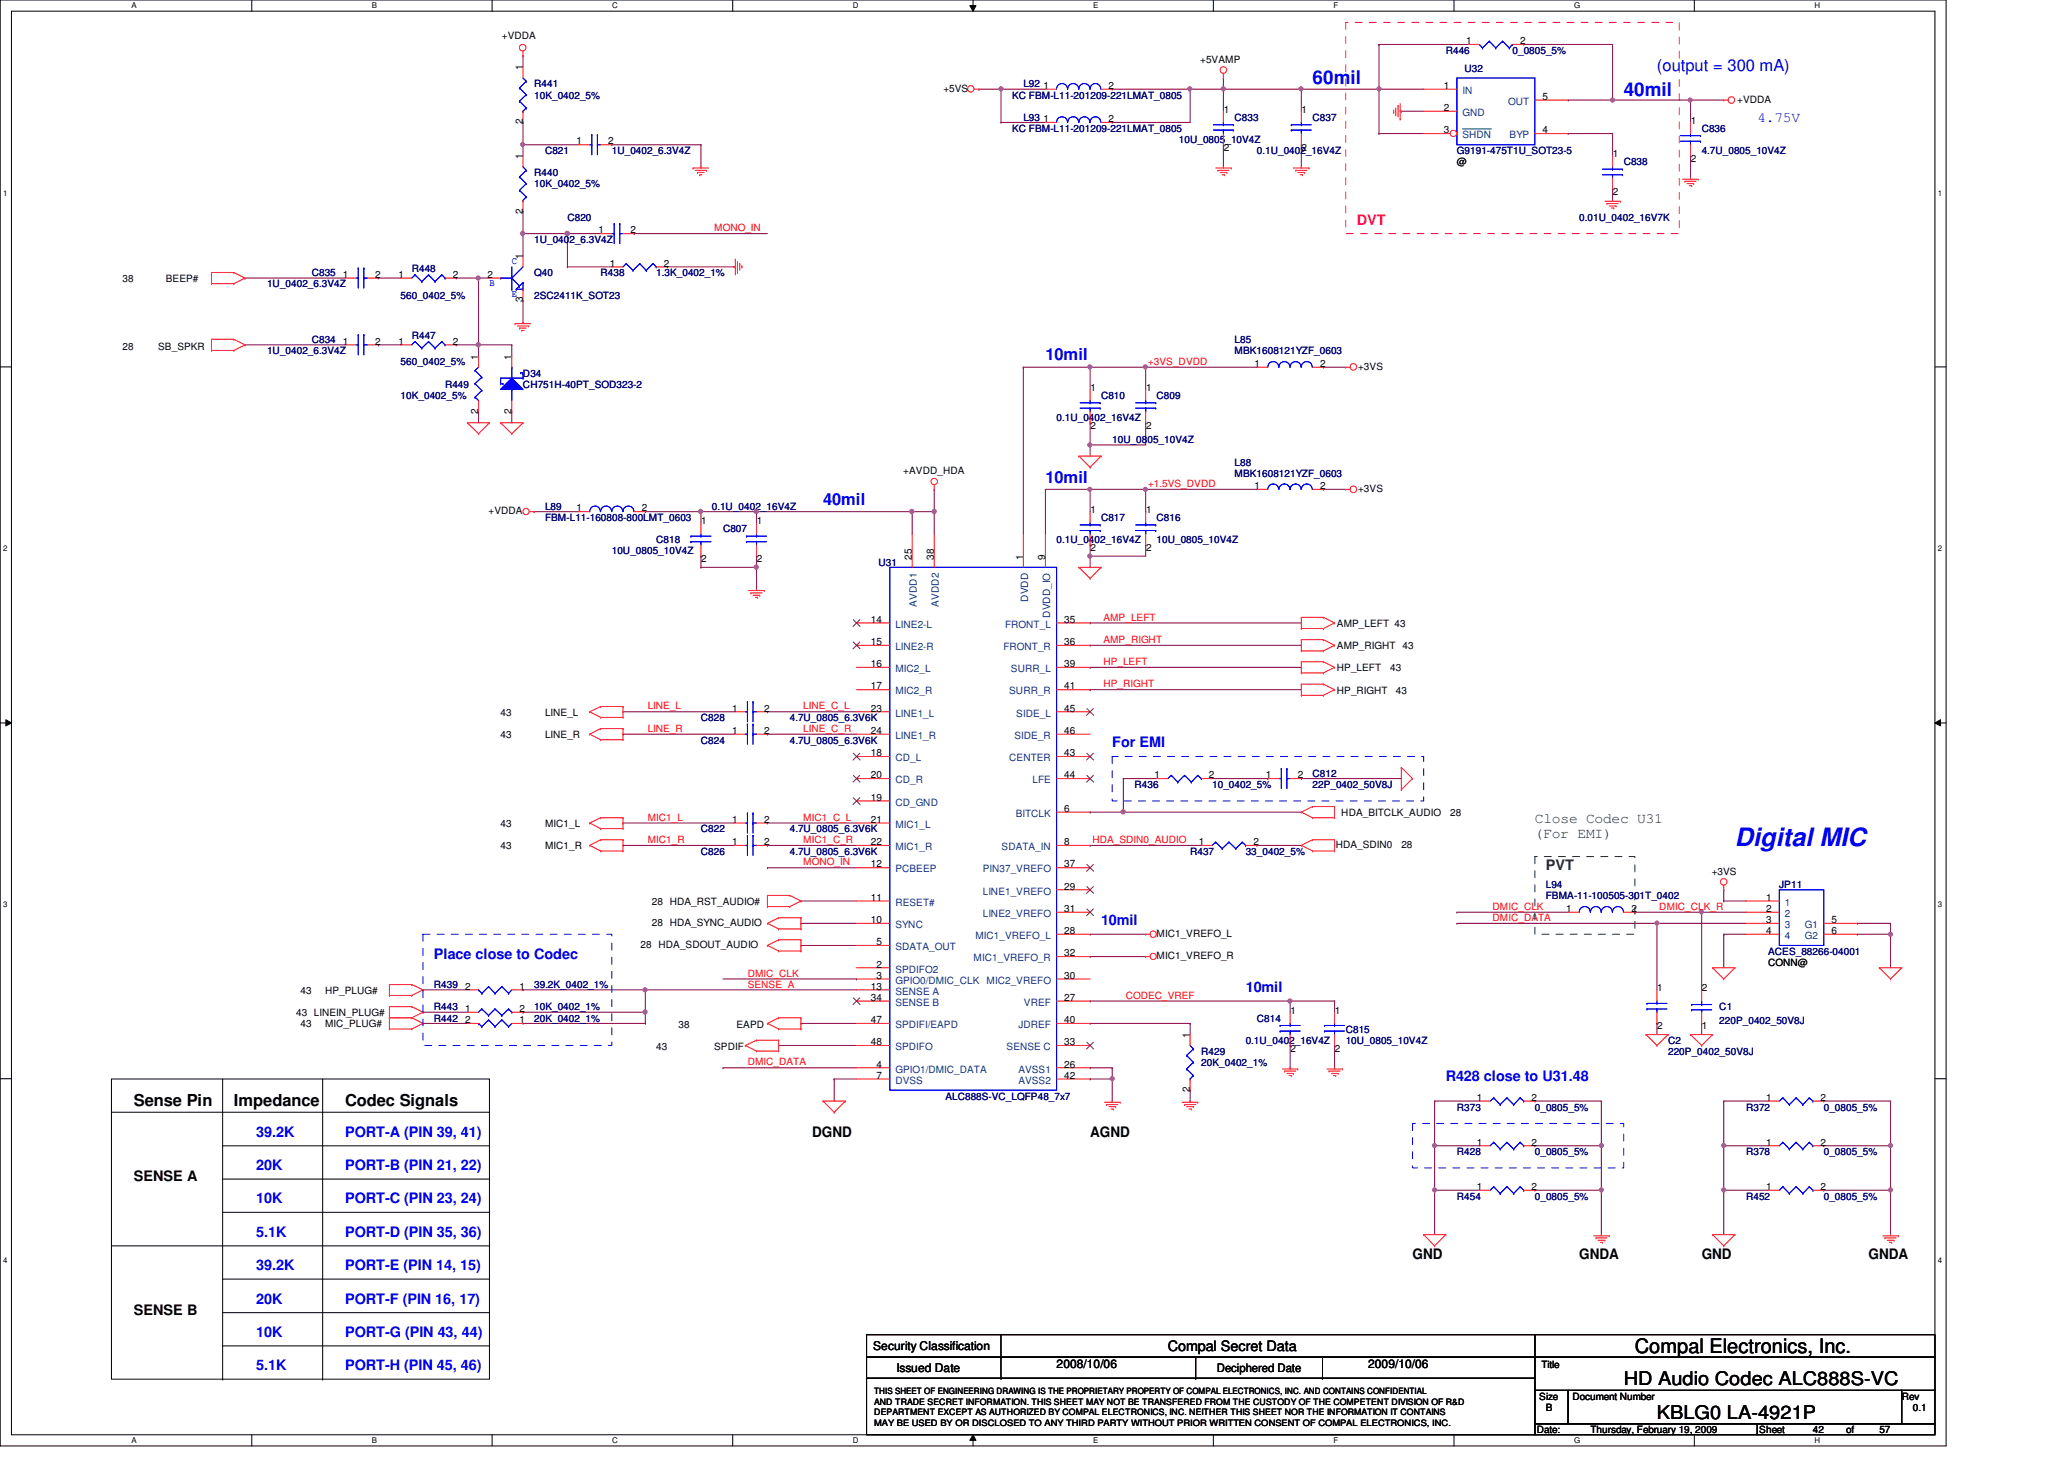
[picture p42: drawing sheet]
<svg xmlns="http://www.w3.org/2000/svg" width="297mm" height="210mm" viewBox="0 0 297 210" stroke-linecap="round" stroke-linejoin="round" font-family="sans-serif">
<defs><g id="words">
<text font-size="3.6" fill="#00f" x="249.7" y="121.8">Digital MIC</text>
<text font-size="2.9" x="235.3" y="194.6">Compal Electronics, Inc.</text>
<g font-size="2.7" fill="#00f">
<text x="188.9" y="12.1">60mil</text>
<text x="233.7" y="13.8">40mil</text>
</g>
<g font-size="2.7">
<text x="233.7" y="199.3">HD Audio Codec ALC888S-VC</text>
<text x="238.5" y="204.1">KBLG0 LA-4921P</text>
</g>
<g font-size="2.4" fill="#00f">
<text x="238.5" y="10.2">(output = 300 mA)</text>
<text x="150.4" y="51.8">10mil</text>
<text x="150.4" y="69.4">10mil</text>
<text x="118.4" y="72.6">40mil</text>
</g>
<g font-size="2.4">
<text x="19.3" y="159">Sense Pin</text>
<text x="33.7" y="159">Impedance</text>
<text x="49.7" y="159">Codec Signals</text>
</g>
<g font-size="2.1" fill="#00f">
<text x="252.9" y="17.6">4.75V</text>
<text x="160.1" y="107.5">For EMI</text>
<text x="62.4" y="137.9">Place close to Codec</text>
<text x="158.5" y="133.1">10mil</text>
<text x="179.3" y="142.7">10mil</text>
<text x="208.1" y="155.5">R428 close to U31.48</text>
<text x="36.9" y="163.5">39.2K</text>
<text x="49.7" y="163.5">PORT-A (PIN 39, 41)</text>
<text x="36.9" y="173.1">10K</text>
<text x="36.9" y="168.3">20K</text>
<text x="49.7" y="173.1">PORT-C (PIN 23, 24)</text>
<text x="49.7" y="168.3">PORT-B (PIN 21, 22)</text>
<text x="36.9" y="177.9">5.1K</text>
<text x="49.7" y="177.9">PORT-D (PIN 35, 36)</text>
<text x="36.9" y="182.8">39.2K</text>
<text x="49.7" y="182.8">PORT-E (PIN 14, 15)</text>
<text x="36.9" y="187.5">20K</text>
<text x="49.7" y="187.5">PORT-F (PIN 16, 17)</text>
<text x="36.9" y="192.3">10K</text>
<text x="36.9" y="197.1">5.1K</text>
<text x="49.7" y="197.1">PORT-H (PIN 45, 46)</text>
<text x="49.7" y="192.3">PORT-G (PIN 43, 44)</text>
</g>
<text font-size="2.1" fill="#ff0080" x="195.3" y="32.3">DVT</text>
<g font-size="2.1" fill="#008000">
<text x="220.9" y="118.4">Close Codec U31</text>
<text x="220.9" y="120.6">(For EMI)</text>
<text x="222.5" y="125.1">PVT</text>
</g>
<g font-size="2.1">
<text x="116.9" y="163.5">DGND</text>
<text x="156.9" y="163.5">AGND</text>
<text x="19.3" y="169.9">SENSE A</text>
<text x="203.3" y="181.1">GND</text>
<text x="227.3" y="181.1">GNDA</text>
<text x="244.9" y="181.1">GND</text>
<text x="268.9" y="181.1">GNDA</text>
<text x="19.3" y="189.1">SENSE B</text>
<text x="168.1" y="194.4">Compal Secret Data</text>
</g>
<g font-size="1.7">
<text x="125.7" y="194.3">Security Classification</text>
<text x="129" y="197.3">Issued Date</text>
<text x="152.1" y="196.8">2008/10/06</text>
<text x="175.1" y="197.4">Deciphered Date</text>
<text x="196.9" y="196.8">2009/10/06</text>
</g>
<g font-size="1.4">
<text x="72.2" y="5.7">+VDDA</text>
<text x="75.2" y="10.1" transform="rotate(-90 75.2 10.1)">1</text>
<text x="172.7" y="9.1">+5VAMP</text>
<text x="211" y="6.3">1</text>
<text x="218.8" y="6.3">2</text>
<text x="75.2" y="17.9" transform="rotate(-90 75.2 17.9)">2</text>
<text x="135.8" y="13.2">+5VS</text>
<text x="150.2" y="12.8">1</text>
<text x="150.2" y="17.6">1</text>
<text x="159.6" y="12.8">2</text>
<text x="159.6" y="17.6">2</text>
<text x="176.1" y="16.2">1</text>
<text x="187.3" y="16.2">1</text>
<text x="207.8" y="12.8">1</text>
<text x="207.8" y="16">2</text>
<text x="222" y="14.4">5</text>
<text x="243.3" y="17.8">1</text>
<text x="250" y="14.8">+VDDA</text>
<text x="75.2" y="22.9" transform="rotate(-90 75.2 22.9)">1</text>
<text x="83" y="20.8">1</text>
<text x="87.5" y="20.8">2</text>
<text x="176.1" y="21.7">2</text>
<text x="187.3" y="21.7">2</text>
<text x="207.8" y="19.2">3</text>
<text x="209.7" y="23.7">@</text>
<text x="222" y="19.2">4</text>
<text x="232.1" y="22.6">1</text>
<text x="243.3" y="23.3">2</text>
<text x="232.1" y="28.1">2</text>
<text x="75.2" y="30.7" transform="rotate(-90 75.2 30.7)">2</text>
<text x="86.1" y="33.6">1</text>
<text x="90.8" y="33.6">2</text>
<text x="17.6" y="40.6">38</text>
<text x="23.9" y="40.6">BEEP#</text>
<text x="49.4" y="40">1</text>
<text x="54" y="40">2</text>
<text x="57.4" y="40">1</text>
<text x="65.1" y="40">2</text>
<text x="70.1" y="40">2</text>
<text x="75.2" y="37.3" transform="rotate(-90 75.2 37.3)">1</text>
<text x="87.8" y="38.4">1</text>
<text x="95.5" y="38.4">2</text>
<text x="75.2" y="43.5" transform="rotate(-90 75.2 43.5)">3</text>
<text x="17.6" y="50.3">28</text>
<text x="22.8" y="50.3">SB_SPKR</text>
<text x="49.4" y="49.6">1</text>
<text x="54" y="49.6">2</text>
<text x="57.4" y="49.6">1</text>
<text x="65.1" y="49.6">2</text>
<text x="68.8" y="51.7" transform="rotate(-90 68.8 51.7)">1</text>
<text x="73.6" y="51.7" transform="rotate(-90 73.6 51.7)">1</text>
<text x="180.5" y="52.8">1</text>
<text x="190" y="52.8">2</text>
<text x="195.4" y="53.2">+3VS</text>
<text x="68.8" y="59.5" transform="rotate(-90 68.8 59.5)">2</text>
<text x="73.6" y="59.5" transform="rotate(-90 73.6 59.5)">2</text>
<text x="156.9" y="56.2">1</text>
<text x="164.9" y="56.2">1</text>
<text x="156.9" y="61.7">2</text>
<text x="164.9" y="61.7">2</text>
<text x="130" y="68.2">+AVDD_HDA</text>
<text x="180.5" y="70.4">1</text>
<text x="190" y="70.4">2</text>
<text x="195.4" y="70.8">+3VS</text>
<text x="70.3" y="74">+VDDA</text>
<text x="83" y="73.6">1</text>
<text x="92.4" y="73.6">2</text>
<text x="100.9" y="75.4">1</text>
<text x="108.9" y="75.4">1</text>
<text x="156.9" y="73.8">1</text>
<text x="164.9" y="73.8">1</text>
<text x="100.9" y="80.9">2</text>
<text x="108.9" y="80.9">2</text>
<text x="131.2" y="80.5" transform="rotate(-90 131.2 80.5)">25</text>
<text x="134.4" y="80.5" transform="rotate(-90 134.4 80.5)">38</text>
<text x="147.2" y="80.5" transform="rotate(-90 147.2 80.5)">1</text>
<text x="150.4" y="80.5" transform="rotate(-90 150.4 80.5)">9</text>
<text x="156.9" y="79.3">2</text>
<text x="164.9" y="79.3">2</text>
<text x="125.3" y="89.6">14</text>
<text x="153.2" y="89.6">35</text>
<text x="125.3" y="92.8">15</text>
<text x="125.3" y="96">16</text>
<text x="153.2" y="92.8">36</text>
<text x="153.2" y="96">39</text>
<text x="192.4" y="93.4">AMP_RIGHT 43</text>
<text x="192.4" y="90.2">AMP_LEFT 43</text>
<text x="125.3" y="99.2">17</text>
<text x="153.2" y="99.2">41</text>
<text x="192.4" y="99.8">HP_RIGHT</text>
<text x="192.4" y="96.6">HP_LEFT</text>
<text x="200.1" y="96.6">43</text>
<text x="200.9" y="99.8">43</text>
<text x="72" y="103">43</text>
<text x="72" y="106.2">43</text>
<text x="78.4" y="103">LINE_L</text>
<text x="78.4" y="106.2">LINE_R</text>
<text x="105.4" y="102.4">1</text>
<text x="105.4" y="105.6">1</text>
<text x="110" y="102.4">2</text>
<text x="110" y="105.6">2</text>
<text x="125.3" y="102.4">23</text>
<text x="125.3" y="105.6">24</text>
<text x="153.2" y="105.6">46</text>
<text x="153.2" y="102.4">45</text>
<text x="125.3" y="108.8">18</text>
<text x="125.3" y="112">20</text>
<text x="153.2" y="108.8">43</text>
<text x="153.2" y="112">44</text>
<text x="166.2" y="112">1</text>
<text x="174" y="112">2</text>
<text x="182.2" y="112">1</text>
<text x="186.8" y="112">2</text>
<text x="72" y="119">43</text>
<text x="78.4" y="119">MIC1_L</text>
<text x="105.4" y="118.4">1</text>
<text x="110" y="118.4">2</text>
<text x="125.3" y="115.2">19</text>
<text x="125.3" y="118.4">21</text>
<text x="153.2" y="116.8">6</text>
<text x="193" y="117.4">HDA_BITCLK_AUDIO</text>
<text x="208.7" y="117.4">28</text>
<text x="72" y="122.2">43</text>
<text x="78.4" y="122.2">MIC1_R</text>
<text x="105.4" y="121.6">1</text>
<text x="110" y="121.6">2</text>
<text x="125.3" y="121.6">22</text>
<text x="125.3" y="124.8">12</text>
<text x="153.2" y="124.8">37</text>
<text x="153.2" y="121.6">8</text>
<text x="172.5" y="121.6">1</text>
<text x="180.4" y="121.6">2</text>
<text x="192.2" y="122">HDA_SDIN0</text>
<text x="201.7" y="122">28</text>
<text x="246.3" y="125.9">+3VS</text>
<text x="93.8" y="130.2">28 HDA_RST_AUDIO#</text>
<text x="125.3" y="129.6">11</text>
<text x="153.2" y="128">29</text>
<text x="153.2" y="131.2">31</text>
<text x="225.4" y="131.2">1</text>
<text x="234.8" y="131.2">2</text>
<text x="254.2" y="129.6">1</text>
<text x="254.2" y="131.2">2</text>
<text x="92.2" y="136.4">28 HDA_SDOUT_AUDIO</text>
<text x="93.8" y="133.2">28 HDA_SYNC_AUDIO</text>
<text x="125.3" y="132.8">10</text>
<text x="126.1" y="136">5</text>
<text x="153.2" y="134.4">28</text>
<text x="153.2" y="137.6">32</text>
<text x="166.5" y="134.8">MIC1_VREFO_L</text>
<text x="254.2" y="132.8">3</text>
<text x="254.2" y="134.4">4</text>
<text x="263.6" y="132.8">5</text>
<text x="263.6" y="134.4">6</text>
<text x="43.3" y="143">43</text>
<text x="46.8" y="143">HP_PLUG#</text>
<text x="67" y="142.4">2</text>
<text x="74.8" y="142.4">1</text>
<text x="125.3" y="142.4">13</text>
<text x="125.3" y="144">34</text>
<text x="126.1" y="139.2">2</text>
<text x="126.1" y="140.8">3</text>
<text x="153.2" y="140.8">30</text>
<text x="153.2" y="144">27</text>
<text x="166.5" y="138">MIC1_VREFO_R</text>
<text x="238.5" y="142.6">1</text>
<text x="244.9" y="142.6">2</text>
<text x="254.5" y="139">CONN@</text>
<text x="42.6" y="146.2">43 LINEIN_PLUG#</text>
<text x="43.3" y="147.8">43</text>
<text x="46.8" y="147.8">MIC_PLUG#</text>
<text x="67" y="145.6">1</text>
<text x="67" y="147.2">2</text>
<text x="74.8" y="145.6">2</text>
<text x="74.8" y="147.2">1</text>
<text x="97.7" y="148">38</text>
<text x="106" y="148">EAPD</text>
<text x="125.3" y="147.2">47</text>
<text x="153.2" y="147.2">40</text>
<text x="171.2" y="149.3" transform="rotate(-90 171.2 149.3)">1</text>
<text x="185.7" y="145.8">1</text>
<text x="192.1" y="145.8">1</text>
<text x="238.5" y="148.1">2</text>
<text x="244.9" y="148.1">1</text>
<text x="94.4" y="151.1">43</text>
<text x="102.8" y="151.1">SPDIF</text>
<text x="125.3" y="150.4">48</text>
<text x="126.1" y="153.6">4</text>
<text x="126.1" y="155.2">7</text>
<text x="153.2" y="150.4">33</text>
<text x="153.2" y="153.6">26</text>
<text x="153.2" y="155.2">42</text>
<text x="185.7" y="151.3">2</text>
<text x="192.1" y="151.3">2</text>
<text x="171.2" y="157.1" transform="rotate(-90 171.2 157.1)">2</text>
<text x="212.6" y="158.4">1</text>
<text x="220.4" y="158.4">2</text>
<text x="254.2" y="158.4">1</text>
<text x="262" y="158.4">2</text>
<text x="212.6" y="164.8">1</text>
<text x="220.4" y="164.8">2</text>
<text x="254.2" y="164.8">1</text>
<text x="262" y="164.8">2</text>
<text x="212.6" y="171.2">1</text>
<text x="220.4" y="171.2">2</text>
<text x="254.2" y="171.2">1</text>
<text x="262" y="171.2">2</text>
<text x="221.8" y="196.8">Title</text>
<text x="221.5" y="201.4">Size</text>
<text x="222.5" y="203">B</text>
<text x="226.3" y="201.4">Document Number</text>
<text x="273.7" y="201.4">Rev</text>
<text x="275.3" y="203">0.1</text>
<text x="221.2" y="206.2">Date:</text>
<text x="228.9" y="206.2">Thursday, February 19, 2009</text>
<text x="253.2" y="206.2">Sheet</text>
<text x="260.9" y="206.2">42</text>
<text x="265.7" y="206.2">of</text>
<text x="270.5" y="206.2">57</text>
</g>
<g font-size="1.4" fill="#000080">
<text x="208.1" y="7.7">R446</text>
<text x="210.8" y="10.3">U32</text>
<text x="217.7" y="7.7">0_0805_5%</text>
<text x="76.9" y="12.6">R441</text>
<text x="76.9" y="14.2">10K_0402_5%</text>
<text x="145.7" y="14.2">KC FBM-L11-201209-221LMAT_0805</text>
<text x="147.3" y="12.6">L92</text>
<text x="147.3" y="17.4">L93</text>
<text x="177.7" y="17.4">C833</text>
<text x="188.9" y="17.4">C837</text>
<text x="78.4" y="22.2">C821</text>
<text x="88" y="22.2">1U_0402_6.3V4Z</text>
<text x="145.7" y="19">KC FBM-L11-201209-221LMAT_0805</text>
<text x="169.7" y="20.6">10U_0805_10V4Z</text>
<text x="180.9" y="22.2">0.1U_0402_16V4Z</text>
<text x="209.7" y="22.2">G9191-475T1U_SOT23-5</text>
<text x="233.7" y="23.7">C838</text>
<text x="244.9" y="19">C836</text>
<text x="244.9" y="22.2">4.7U_0805_10V4Z</text>
<text x="76.9" y="25.4">R440</text>
<text x="76.9" y="27">10K_0402_5%</text>
<text x="76.9" y="35">1U_0402_6.3V4Z</text>
<text x="81.7" y="31.7">C820</text>
<text x="227.3" y="31.7">0.01U_0402_16V7K</text>
<text x="38.4" y="41.4">1U_0402_6.3V4Z</text>
<text x="44.9" y="39.8">C835</text>
<text x="59.3" y="39.1">R448</text>
<text x="76.9" y="39.8">Q40</text>
<text x="86.4" y="39.8">R438</text>
<text x="94.4" y="39.8">1.3K_0402_1%</text>
<text x="57.7" y="43">560_0402_5%</text>
<text x="76.9" y="43">2SC2411K_SOT23</text>
<text x="38.4" y="51">1U_0402_6.3V4Z</text>
<text x="44.9" y="49.4">C834</text>
<text x="57.7" y="52.6">560_0402_5%</text>
<text x="59.3" y="48.7">R447</text>
<text x="177.7" y="49.4">L85</text>
<text x="177.7" y="51">MBK1608121YZF_0603</text>
<text x="57.7" y="57.4">10K_0402_5%</text>
<text x="64" y="55.8">R449</text>
<text x="75.3" y="54.2">D34</text>
<text x="75.3" y="55.8">CH751H-40PT_SOD323-2</text>
<text x="158.5" y="57.4">C810</text>
<text x="166.5" y="57.4">C809</text>
<text x="152.1" y="60.6">0.1U_0402_16V4Z</text>
<text x="160.1" y="63.8">10U_0805_10V4Z</text>
<text x="177.7" y="67">L88</text>
<text x="177.7" y="68.6">MBK1608121YZF_0603</text>
<text x="78.4" y="73.4">L89</text>
<text x="78.4" y="75">FBM-L11-160808-800LMT_0603</text>
<text x="102.4" y="73.4">0.1U_0402_16V4Z</text>
<text x="104.1" y="76.6">C807</text>
<text x="158.5" y="75">C817</text>
<text x="166.5" y="75">C816</text>
<text x="88" y="79.8">10U_0805_10V4Z</text>
<text x="94.4" y="78.2">C818</text>
<text x="126.4" y="81.4">U31</text>
<text x="152.1" y="78.2">0.1U_0402_16V4Z</text>
<text x="166.5" y="78.2">10U_0805_10V4Z</text>
<text x="100.9" y="103.8">C828</text>
<text x="100.9" y="107">C824</text>
<text x="113.7" y="103.8">4.7U_0805_6.3V6K</text>
<text x="113.7" y="107">4.7U_0805_6.3V6K</text>
<text x="163.3" y="113.4">R436</text>
<text x="174.5" y="113.4">10_0402_5%</text>
<text x="188.9" y="111.8">C812</text>
<text x="188.9" y="113.4">22P_0402_50V8J</text>
<text x="100.9" y="119.8">C822</text>
<text x="113.7" y="119.8">4.7U_0805_6.3V6K</text>
<text x="100.9" y="123">C826</text>
<text x="113.7" y="123">4.7U_0805_6.3V6K</text>
<text x="171.3" y="123">R437</text>
<text x="179.3" y="123">33_0402_5%</text>
<text x="222.5" y="127.8">L94</text>
<text x="222.5" y="129.4">FBMA-11-100505-301T_0402</text>
<text x="256.1" y="127.8">JP11</text>
<text x="254.5" y="137.4">ACES_88266-04001</text>
<text x="62.4" y="142.2">R439</text>
<text x="76.9" y="142.2">39.2K_0402_1%</text>
<text x="62.4" y="145.4">R443</text>
<text x="62.4" y="147">R442</text>
<text x="76.9" y="145.4">10K_0402_1%</text>
<text x="76.9" y="147">20K_0402_1%</text>
<text x="180.9" y="147">C814</text>
<text x="193.7" y="148.6">C815</text>
<text x="247.4" y="145.4">C1</text>
<text x="247.4" y="147.3">220P_0402_50V8J</text>
<text x="172.9" y="151.8">R429</text>
<text x="172.9" y="153.4">20K_0402_1%</text>
<text x="179.3" y="150.2">0.1U_0402_16V4Z</text>
<text x="193.7" y="150.2">10U_0805_10V4Z</text>
<text x="240.1" y="150.2">C2</text>
<text x="240.1" y="151.8">220P_0402_50V8J</text>
<text x="136.1" y="158.2">ALC888S-VC_LQFP48_7x7</text>
<text x="209.7" y="159.8">R373</text>
<text x="220.9" y="159.8">0_0805_5%</text>
<text x="251.3" y="159.8">R372</text>
<text x="262.5" y="159.8">0_0805_5%</text>
<text x="209.7" y="166.2">R428</text>
<text x="220.9" y="166.2">0_0805_5%</text>
<text x="251.3" y="166.2">R378</text>
<text x="262.5" y="166.2">0_0805_5%</text>
<text x="209.7" y="172.6">R454</text>
<text x="220.9" y="172.6">0_0805_5%</text>
<text x="251.3" y="172.6">R452</text>
<text x="262.5" y="172.6">0_0805_5%</text>
</g>
<g font-size="1.4" fill="#004080">
<text x="210.5" y="13.5">IN</text>
<text x="210.5" y="16.7">GND</text>
<text x="217" y="15.1">OUT</text>
<text x="210.5" y="19.9">SHDN</text>
<text x="217.3" y="19.9">BYP</text>
<text x="131.9" y="87.3" transform="rotate(-90 131.9 87.3)">AVDD1</text>
<text x="135.1" y="87.3" transform="rotate(-90 135.1 87.3)">AVDD2</text>
<text x="148" y="86.6" transform="rotate(-90 148 86.6)">DVDD</text>
<text x="151.1" y="88.9" transform="rotate(-90 151.1 88.9)">DVDD_IO</text>
<text x="128.9" y="90.3">LINE2-L</text>
<text x="128.9" y="93.5">LINE2-R</text>
<text x="144.4" y="93.5">FRONT_R</text>
<text x="144.6" y="90.3">FRONT_L</text>
<text x="128.9" y="99.9">MIC2_R</text>
<text x="128.9" y="96.7">MIC2_L</text>
<text x="145.2" y="99.9">SURR_R</text>
<text x="145.5" y="96.7">SURR_L</text>
<text x="128.9" y="103.1">LINE1_L</text>
<text x="128.9" y="106.3">LINE1_R</text>
<text x="146" y="106.3">SIDE_R</text>
<text x="146.3" y="103.1">SIDE_L</text>
<text x="128.9" y="109.5">CD_L</text>
<text x="128.9" y="112.7">CD_R</text>
<text x="145.2" y="109.5">CENTER</text>
<text x="148.6" y="112.7">LFE</text>
<text x="128.9" y="115.9">CD_GND</text>
<text x="128.9" y="119.1">MIC1_L</text>
<text x="146.2" y="117.5">BITCLK</text>
<text x="128.9" y="122.3">MIC1_R</text>
<text x="128.9" y="125.5">PCBEEP</text>
<text x="141.4" y="125.5">PIN37_VREFO</text>
<text x="144.1" y="122.3">SDATA_IN</text>
<text x="128.9" y="130.3">RESET#</text>
<text x="141.4" y="128.7">LINE1_VREFO</text>
<text x="141.4" y="131.9">LINE2_VREFO</text>
<text x="256.9" y="130.3">1</text>
<text x="256.9" y="131.9">2</text>
<text x="128.9" y="133.5">SYNC</text>
<text x="128.9" y="136.7">SDATA_OUT</text>
<text x="140.4" y="135.1">MIC1_VREFO_L</text>
<text x="256.9" y="133.5">3</text>
<text x="256.9" y="135.1">4</text>
<text x="259.8" y="133.5">G1</text>
<text x="259.8" y="135.1">G2</text>
<text x="128.9" y="143.1">SENSE A</text>
<text x="128.9" y="139.9">SPDIFO2</text>
<text x="128.9" y="141.5">GPIO0/DMIC_CLK</text>
<text x="140.1" y="138.3">MIC1_VREFO_R</text>
<text x="142" y="141.5">MIC2_VREFO</text>
<text x="128.9" y="147.9">SPDIFI/EAPD</text>
<text x="128.9" y="144.7">SENSE B</text>
<text x="146.6" y="147.9">JDREF</text>
<text x="147.4" y="144.7">VREF</text>
<text x="128.9" y="151.1">SPDIFO</text>
<text x="128.9" y="154.3">GPIO1/DMIC_DATA</text>
<text x="128.9" y="155.9">DVSS</text>
<text x="144.9" y="151.1">SENSE C</text>
<text x="146.6" y="154.3">AVSS1</text>
<text x="146.6" y="155.9">AVSS2</text>
</g>
<g font-size="1.4" fill="#f00">
<text x="102.8" y="33.3">MONO_IN</text>
<text x="165.2" y="52.5">+3VS_DVDD</text>
<text x="165.2" y="70.1">+1.5VS_DVDD</text>
<text x="158.8" y="89.3">AMP_LEFT</text>
<text x="158.8" y="92.5">AMP_RIGHT</text>
<text x="158.8" y="95.7">HP_LEFT</text>
<text x="158.8" y="98.9">HP_RIGHT</text>
<text x="93.2" y="105.3">LINE_R</text>
<text x="93.2" y="102.1">LINE_L</text>
<text x="115.6" y="105.3">LINE_C_R</text>
<text x="115.6" y="102.1">LINE_C_L</text>
<text x="93.2" y="118.1">MIC1_L</text>
<text x="115.6" y="118.1">MIC1_C_L</text>
<text x="93.2" y="121.3">MIC1_R</text>
<text x="115.6" y="124.5">MONO_IN</text>
<text x="115.6" y="121.3">MIC1_C_R</text>
<text x="157.2" y="121.3">HDA_SDIN0_AUDIO</text>
<text x="214.8" y="130.9">DMIC_CLK</text>
<text x="238.8" y="130.9">DMIC_CLK_R</text>
<text x="214.8" y="132.5">DMIC_DATA</text>
<text x="107.6" y="142.1">SENSE_A</text>
<text x="107.6" y="140.5">DMIC_CLK</text>
<text x="162" y="143.7">CODEC_VREF</text>
<text x="107.6" y="153.3">DMIC_DATA</text>
</g>
<g font-size="1.4" fill="#00f">
<text x="70.4" y="41.2">B</text>
<text x="73.7" y="38">C</text>
<text x="73.7" y="42.8">E</text>
</g>
<g font-size="1.3">
<text x="125.8" y="203.6">DEPARTMENT EXCEPT AS AUTHORIZED BY COMPAL ELECTRONICS, INC. NEITHER THIS SHEET NOR THE INFORMATION IT CONTAINS</text>
<text x="125.8" y="200.6">THIS SHEET OF ENGINEERING DRAWING IS THE PROPRIETARY PROPERTY OF COMPAL ELECTRONICS, INC. AND CONTAINS CONFIDENTIAL</text>
<text x="125.8" y="202.1">AND TRADE SECRET INFORMATION. THIS SHEET MAY NOT BE TRANSFERED FROM THE CUSTODY OF THE COMPETENT DIVISION OF R&amp;D</text>
<text x="125.8" y="205.1">MAY BE USED BY OR DISCLOSED TO ANY THIRD PARTY WITHOUT PRIOR WRITTEN CONSENT OF COMPAL ELECTRONICS, INC.</text>
</g>
<g font-size="1.1">
<text x="18.9" y="1.1">A</text>
<text x="53.5" y="1.1">B</text>
<text x="88.1" y="1.1">C</text>
<text x="122.7" y="1.1">D</text>
<text x="157.3" y="1.1">E</text>
<text x="191.9" y="1.1">F</text>
<text x="226.5" y="1.1">G</text>
<text x="261.1" y="1.1">H</text>
<text x=".5" y="28.2">1</text>
<text x="278.9" y="28.2">1</text>
<text x=".5" y="79.3">2</text>
<text x="278.9" y="79.3">2</text>
<text x=".5" y="130.6">3</text>
<text x="278.9" y="130.6">3</text>
<text x=".5" y="181.7">4</text>
<text x="278.9" y="181.7">4</text>
<text x="18.9" y="207.6">A</text>
<text x="53.5" y="207.6">B</text>
<text x="88.1" y="207.6">C</text>
<text x="122.7" y="207.6">D</text>
<text x="157.3" y="207.6">E</text>
<text x="191.9" y="207.6">F</text>
<text x="226.5" y="207.6">G</text>
<text x="261.1" y="207.6">H</text>
</g>
</g></defs>
<path d="M0 0h280.1v208h-280.1zM1.6 1.6h276.9v204.8h-276.9z" fill="none" stroke="#000" stroke-width=".14"/>
<g fill="#fff">
<path d="M18.9 .2h.7v1.2h-.7z"/>
<path d="M18.9 206.6h.7v1.2h-.7z"/>
</g>
<path d="M36.2 0v1.6M36.2 206.4v1.6" fill="none" stroke="#000" stroke-width=".14"/>
<g fill="#fff">
<path d="M53.5 .2h.7v1.2h-.7z"/>
<path d="M53.5 206.6h.7v1.2h-.7z"/>
</g>
<path d="M70.8 0v1.6M70.8 206.4v1.6" fill="none" stroke="#000" stroke-width=".14"/>
<g fill="#fff">
<path d="M88.1 .2h.8v1.2h-.8z"/>
<path d="M88.1 206.6h.8v1.2h-.8z"/>
</g>
<path d="M105.4 0v1.6M105.4 206.4v1.6" fill="none" stroke="#000" stroke-width=".14"/>
<g fill="#fff">
<path d="M122.7 .2h.8v1.2h-.8z"/>
<path d="M122.7 206.6h.8v1.2h-.8z"/>
</g>
<path d="M139.6 .8h.9l-.5 .8zM140 0v1.6M140 206.4l.5 .8h-.9zM140 206.4v1.6" fill="none" stroke="#000" stroke-width=".14"/>
<path d="M139.6 .8h.9l-.5 .8zM140 206.4l.5 .8h-.9z" fill="#000"/>
<g fill="#fff">
<path d="M157.3 .2h.7v1.2h-.7z"/>
<path d="M157.3 206.6h.7v1.2h-.7z"/>
</g>
<path d="M174.6 0v1.6M174.6 206.4v1.6" fill="none" stroke="#000" stroke-width=".14"/>
<g fill="#fff">
<path d="M191.9 .2h.6v1.2h-.6z"/>
<path d="M191.9 206.6h.6v1.2h-.6z"/>
</g>
<path d="M209.2 0v1.6M209.2 206.4v1.6" fill="none" stroke="#000" stroke-width=".14"/>
<g fill="#fff">
<path d="M226.5 .2h.8v1.2h-.8z"/>
<path d="M226.5 206.6h.8v1.2h-.8z"/>
</g>
<path d="M243.8 0v1.6M243.8 206.4v1.6" fill="none" stroke="#000" stroke-width=".14"/>
<g fill="#fff">
<path d="M261.1 .2h.8v1.2h-.8z"/>
<path d="M261.1 206.6h.8v1.2h-.8z"/>
<path d="M.5 27.2h.6v1.2h-.6z"/>
<path d="M278.9 27.2h.6v1.2h-.6z"/>
<path d="M.5 78.4h.6v1.1h-.6z"/>
<path d="M278.9 78.4h.6v1.1h-.6z"/>
</g>
<path d="M0 52.8h1.6M278.5 52.8h1.6" fill="none" stroke="#000" stroke-width=".14"/>
<g fill="#fff">
<path d="M.5 129.6h.6v1.2h-.6z"/>
<path d="M278.9 129.6h.6v1.2h-.6z"/>
</g>
<path d="M0 104h1.6M.8 103.5l.8 .5-.8 .4zM278.5 104l.8-.5v.9zM278.5 104h1.6" fill="none" stroke="#000" stroke-width=".14"/>
<path d="M.8 103.5l.8 .5-.8 .4zM278.5 104l.8-.5v.9z" fill="#000"/>
<g fill="#fff">
<path d="M.5 180.8h.6v1.1h-.6z"/>
<path d="M278.9 180.8h.6v1.1h-.6z"/>
</g>
<path d="M0 155.2h1.6M278.5 155.2h1.6" fill="none" stroke="#000" stroke-width=".14"/>
<path d="M176.1 12.8h.1M176.1 12.8v3.2M176.1 12.8h11.2M225.7 19.2h.1M225.7 19.2h6.4M232.1 19.2h.1M232.1 19.2v3.2M232.1 27.2h.1M232.1 27.2v1.6" fill="none" stroke="#800040" stroke-width=".14"/>
<circle cx="176.1" cy="12.8" r=".3" fill="#f0f"/>
<circle cx="176.1" cy="12.8" r=".3" fill="none" stroke="#f0f" stroke-width=".14"/>
<path d="M187.3 12.8h.1M187.3 12.8v3.2M198.5 12.8h.1M198.5 12.8h6.4M243.3 14.4h.1M243.3 14.4h4.8M187.3 20.8h.1M187.3 20.8v3.2M243.3 22.4h.1M243.3 22.4v3.2" fill="none" stroke="#800040" stroke-width=".14"/>
<circle cx="198.5" cy="12.8" r=".3" fill="#f0f"/>
<circle cx="198.5" cy="12.8" r=".3" fill="none" stroke="#f0f" stroke-width=".14"/>
<g fill="none" stroke="#800040" stroke-width=".14">
<path d="M81.7 38.4h.1M81.7 33.6h.1M81.7 38.4h6.3M81.7 33.6h4.7M96.1 38.4h.1M96.1 38.4h9.6M176.1 20.8h.1M176.1 20.8v3.2M65.7 49.6h.1M65.7 40h.1M65.7 49.6h3.2M65.7 40h3.2"/>
<path d="M68.9 49.6h.1M68.9 49.6v1.6"/>
</g>
<circle cx="68.8" cy="49.6" r=".31" fill="#f0f"/>
<circle cx="68.8" cy="49.6" r=".31" fill="none" stroke="#f0f" stroke-width=".14"/>
<path d="M75.3 20.8h.1M75.3 20.8v1.6M68.9 40h.1M68.9 49.6h.1M68.9 40h1.5M68.9 49.6h4.8" fill="none" stroke="#800040" stroke-width=".14"/>
<circle cx="75.2" cy="20.8" r=".3" fill="#f0f"/>
<circle cx="75.2" cy="20.8" r=".3" fill="none" stroke="#f0f" stroke-width=".14"/>
<path d="M75.3 33.6h.1M75.3 33.6v3.2M54.4 40h.1M54.4 49.6h.1M54.4 40h3.3M54.4 49.6h3.3M68.9 59.2h.1M68.9 40h.1M68.9 40v9.6M68.9 59.2v1.6" fill="none" stroke="#800040" stroke-width=".14"/>
<circle cx="68.8" cy="40" r=".3" fill="#f0f"/>
<circle cx="68.8" cy="40" r=".3" fill="none" stroke="#f0f" stroke-width=".14"/>
<g fill="none" stroke="#800040" stroke-width=".14">
<path d="M75.3 8h.1M75.3 8v1.6M75.3 30.4h.1M75.3 20.8h.1M75.3 33.6h.1M75.3 33.6h6.4M75.3 30.4v3.2M75.3 20.8h8M81.7 33.6h.1M81.7 33.6v4.8M91.3 33.6h.1M91.3 33.6h19.1"/>
<path d="M73.7 49.6h.1M73.7 49.6v1.6M75.3 43.2h.1M75.3 43.2v3.2"/>
</g>
<circle cx="81.6" cy="33.6" r=".32" fill="#f0f"/>
<circle cx="81.6" cy="33.6" r=".32" fill="none" stroke="#f0f" stroke-width=".14"/>
<circle cx="75.2" cy="33.6" r=".31" fill="#f0f"/>
<circle cx="75.2" cy="33.6" r=".31" fill="none" stroke="#f0f" stroke-width=".14"/>
<path d="M75.3 17.6h.1M75.3 17.6v3.2M35.3 40h.1M35.3 49.6h.1M35.3 40h14.4M35.3 49.6h14.4M73.7 59.2h.1M73.7 59.2v1.6M248.1 164.8h.1M248.1 164.8v6.4" fill="none" stroke="#800040" stroke-width=".14"/>
<circle cx="248.1" cy="164.8" r=".3" fill="#f0f"/>
<circle cx="248.1" cy="164.8" r=".3" fill="none" stroke="#f0f" stroke-width=".14"/>
<path d="M198.5 12.8h.1M198.5 19.2h.1M198.5 12.8v6.4M198.5 19.2h6.4M248.1 171.2h.1M248.1 171.2h6.4" fill="none" stroke="#800040" stroke-width=".14"/>
<circle cx="248.1" cy="171.2" r=".3" fill="#f0f"/>
<circle cx="248.1" cy="171.2" r=".3" fill="none" stroke="#f0f" stroke-width=".14"/>
<path d="M140.9 12.8h.1M140.9 12.8h9.5M144.1 12.8h.1M176.1 11.2h.1M176.1 11.2v1.6M248.1 158.4h.1M248.1 158.4v6.4M248.1 158.4h6.4M248.1 164.8h.1M248.1 171.2h.1M248.1 164.8h6.4M248.1 171.2v6.4" fill="none" stroke="#800040" stroke-width=".14"/>
<circle cx="144.1" cy="12.8" r=".3" fill="#f0f"/>
<circle cx="144.1" cy="12.8" r=".3" fill="none" stroke="#f0f" stroke-width=".14"/>
<path d="M171.3 12.8h.1M171.3 12.8h4.8" fill="none" stroke="#800040" stroke-width=".14"/>
<circle cx="171.2" cy="12.8" r=".3" fill="#f0f"/>
<circle cx="171.2" cy="12.8" r=".3" fill="none" stroke="#f0f" stroke-width=".14"/>
<g fill="none" stroke="#800040" stroke-width=".14">
<path d="M144.1 17.6h.1M144.1 12.8h.1M144.1 17.6h6.3M144.1 12.8v4.8M160.1 17.6h.1M160.1 12.8h.1M160.1 12.8h11.2M171.3 12.8h.1M171.3 12.8v4.8h-11.2M100.9 20.8h.1M100.9 20.8v3.2M272.1 164.8h.1"/>
<path d="M272.1 164.8v6.4"/>
</g>
<circle cx="272.1" cy="171.2" r=".3" fill="#f0f"/>
<circle cx="272.1" cy="171.2" r=".3" fill="none" stroke="#f0f" stroke-width=".14"/>
<circle cx="272.1" cy="164.8" r=".3" fill="#f0f"/>
<circle cx="272.1" cy="164.8" r=".3" fill="none" stroke="#f0f" stroke-width=".14"/>
<g fill="none" stroke="#800040" stroke-width=".14">
<path d="M232.1 14.4h.1M232.1 14.4h11.2M88 20.8h.1M88 20.8h12.9M262.5 158.4h.1M262.5 158.4h9.6M272.1 158.4h.1M272.1 158.4v6.4h-9.6M262.5 171.2h.1M262.5 164.8h.1M262.5 171.2h9.6M272.1 171.2h.1"/>
<path d="M272.1 171.2v6.4"/>
</g>
<circle cx="243.2" cy="14.4" r=".3" fill="#f0f"/>
<circle cx="243.2" cy="14.4" r=".3" fill="none" stroke="#f0f" stroke-width=".14"/>
<circle cx="232.1" cy="14.4" r=".3" fill="#f0f"/>
<circle cx="232.1" cy="14.4" r=".3" fill="none" stroke="#f0f" stroke-width=".14"/>
<g fill="none" stroke="#800040" stroke-width=".14">
<path d="M243.3 14.4h.1M243.3 14.4v3.2M164.9 52.8h.1M164.9 52.8v3.2M150.4 70.4h.1M150.4 70.4v6.4M110.4 118.4h.1M110.4 105.6h.1M110.4 102.4h.1M110.4 118.4h12.9M110.4 105.6h12.9M110.4 102.4h12.9"/>
<path d="M110.4 124.8h.1M110.4 124.8h12.9"/>
</g>
<circle cx="164.8" cy="52.8" r=".3" fill="#f0f"/>
<circle cx="164.8" cy="52.8" r=".3" fill="none" stroke="#f0f" stroke-width=".14"/>
<path d="M147.3 52.8h.1M147.3 52.8h33.6M147.3 52.8v24M156.9 52.8h.1M156.9 52.8v3.2M164.9 52.8h.1" fill="none" stroke="#800040" stroke-width=".14"/>
<circle cx="156.8" cy="52.8" r=".3" fill="#f0f"/>
<circle cx="156.8" cy="52.8" r=".3" fill="none" stroke="#f0f" stroke-width=".14"/>
<path d="M156.9 60.8h.1M156.9 64h.1M156.9 60.8v4.8M156.9 64h8M89.7 105.6h.1M89.7 105.6h16M104.1 153.6h.1M104.1 153.6h19.2M120.1 155.2h.1M120.1 155.2h3.2" fill="none" stroke="#800040" stroke-width=".14"/>
<circle cx="156.8" cy="64" r=".3" fill="#f0f"/>
<circle cx="156.8" cy="64" r=".3" fill="none" stroke="#f0f" stroke-width=".14"/>
<path d="M131.3 73.6h.1M131.3 73.6h3.1M164.9 60.8h.1M164.9 60.8v3.2M89.7 102.4h.1M89.7 102.4h16M112.1 150.4h.1M112.1 150.4h11.2M120.1 155.2h.1M120.1 155.2v3.2" fill="none" stroke="#800040" stroke-width=".14"/>
<circle cx="134.4" cy="73.6" r=".31" fill="#f0f"/>
<circle cx="134.4" cy="73.6" r=".31" fill="none" stroke="#f0f" stroke-width=".14"/>
<path d="M76.9 73.6h.1M76.9 73.6h6.4M100.9 73.6h.1M100.9 73.6v1.6M108.9 73.6h.1M108.9 73.6v1.6M108.9 73.6h22.4M131.3 73.6h.1M131.3 73.6v3.2M108.9 80h.1M108.9 81.6h.1M108.9 80v4.8" fill="none" stroke="#800040" stroke-width=".14"/>
<circle cx="131.2" cy="73.6" r=".31" fill="#f0f"/>
<circle cx="131.2" cy="73.6" r=".31" fill="none" stroke="#f0f" stroke-width=".14"/>
<circle cx="108.8" cy="73.6" r=".31" fill="#f0f"/>
<circle cx="108.8" cy="73.6" r=".31" fill="none" stroke="#f0f" stroke-width=".14"/>
<path d="M100.9 81.6h.1M100.9 81.6h8" fill="none" stroke="#800040" stroke-width=".14"/>
<circle cx="108.8" cy="81.6" r=".31" fill="#f0f"/>
<circle cx="108.8" cy="81.6" r=".31" fill="none" stroke="#f0f" stroke-width=".14"/>
<path d="M100.9 73.6h.1M100.9 73.6h8M134.4 70.4h.1M134.4 73.6h.1M134.4 70.4v6.4M100.9 80h.1M100.9 80v1.6" fill="none" stroke="#800040" stroke-width=".14"/>
<circle cx="100.8" cy="73.6" r=".31" fill="#f0f"/>
<circle cx="100.8" cy="73.6" r=".31" fill="none" stroke="#f0f" stroke-width=".14"/>
<path d="M92.9 73.6h.1M92.9 73.6h8M156.9 134.4h.1M156.9 134.4h8M156.9 153.6h.1M156.9 155.2h.1M156.9 153.6h3.2M156.9 155.2h3.2M160.1 155.2h.1M160.1 155.2v3.2" fill="none" stroke="#800040" stroke-width=".14"/>
<circle cx="160.1" cy="155.2" r=".3" fill="#f0f"/>
<circle cx="160.1" cy="155.2" r=".3" fill="none" stroke="#f0f" stroke-width=".14"/>
<g fill="none" stroke="#800040" stroke-width=".14">
<path d="M156.9 116.8h.1M156.9 116.8h30.4M161.7 112h.1M161.7 116.8h.1M161.7 112v4.8M187.3 112h.1M187.3 112h14.4M115.3 129.6h.1M115.3 136h.1M115.3 132.8h.1M115.3 129.6h8M115.3 136h8"/>
<path d="M115.3 132.8h8M160.1 153.6h.1M160.1 153.6v1.6"/>
</g>
<circle cx="161.7" cy="116.8" r=".31" fill="#f0f"/>
<circle cx="161.7" cy="116.8" r=".31" fill="none" stroke="#f0f" stroke-width=".14"/>
<path d="M156.9 121.6h.1M156.9 121.6h16M180.9 121.6h.1M180.9 121.6h6.4M185.7 144h.1M185.7 144h6.4" fill="none" stroke="#800040" stroke-width=".14"/>
<circle cx="185.7" cy="144" r=".31" fill="#f0f"/>
<circle cx="185.7" cy="144" r=".31" fill="none" stroke="#f0f" stroke-width=".14"/>
<g fill="none" stroke="#800040" stroke-width=".14">
<path d="M190.5 52.8h.1M190.5 52.8h3.2M110.4 121.6h.1M110.4 121.6h12.9M156.9 137.6h.1M156.9 137.6h8M60.9 147.2h.1M60.9 145.6h.1M60.9 147.2h6.4M60.9 145.6h6.4M75.3 147.2h.1M75.3 145.6h.1"/>
<path d="M75.3 147.2h17.6M75.3 145.6h17.6v1.6M92.9 147.2h.1M92.9 142.4h.1M92.9 142.4h30.4M115.3 147.2h.1M115.3 147.2h8M156.9 147.2h.1M156.9 147.2h14.4M171.3 147.2h.1M171.3 156.8h.1M171.3 147.2v1.6"/>
<path d="M171.3 156.8v1.6M192.1 144h.1M192.1 150.4h.1M192.1 144v1.6M192.1 150.4v3.2"/>
</g>
<circle cx="92.8" cy="145.6" r=".31" fill="#f0f"/>
<circle cx="92.8" cy="145.6" r=".31" fill="none" stroke="#f0f" stroke-width=".14"/>
<path d="M89.7 118.4h.1M89.7 118.4h16M89.7 121.6h.1M89.7 121.6h16M75.3 142.4h.1M75.3 142.4h17.6M92.9 142.4h.1M92.9 142.4v3.2" fill="none" stroke="#800040" stroke-width=".14"/>
<circle cx="92.8" cy="142.4" r=".3" fill="#f0f"/>
<circle cx="92.8" cy="142.4" r=".3" fill="none" stroke="#f0f" stroke-width=".14"/>
<path d="M161.7 112h.1M161.7 112h4.8M174.5 112h8M182.5 112h.1M206.5 164.8h.1M206.5 164.8v6.4" fill="none" stroke="#800040" stroke-width=".14"/>
<circle cx="206.5" cy="164.8" r=".3" fill="#f0f"/>
<circle cx="206.5" cy="164.8" r=".3" fill="none" stroke="#f0f" stroke-width=".14"/>
<path d="M230.5 164.8h.1M230.5 164.8v6.4" fill="none" stroke="#800040" stroke-width=".14"/>
<circle cx="230.5" cy="171.2" r=".3" fill="#f0f"/>
<circle cx="230.5" cy="171.2" r=".3" fill="none" stroke="#f0f" stroke-width=".14"/>
<circle cx="230.5" cy="164.8" r=".3" fill="#f0f"/>
<circle cx="230.5" cy="164.8" r=".3" fill="none" stroke="#f0f" stroke-width=".14"/>
<g fill="none" stroke="#800040" stroke-width=".14">
<path d="M206.5 158.4h.1M206.5 158.4v6.4M206.5 158.4h6.4M220.9 158.4h.1M220.9 158.4h9.6M230.5 158.4h.1M230.5 158.4v6.4h-9.6M206.5 171.2h.1M206.5 164.8h.1M206.5 171.2v6.4M206.5 164.8h6.4M206.5 171.2h6.4"/>
<path d="M220.9 164.8h.1M230.5 171.2h.1M230.5 171.2v6.4"/>
</g>
<circle cx="206.5" cy="171.2" r=".3" fill="#f0f"/>
<circle cx="206.5" cy="171.2" r=".3" fill="none" stroke="#f0f" stroke-width=".14"/>
<g fill="none" stroke="#800040" stroke-width=".14">
<path d="M187.3 12.8h.1M187.3 12.8h11.2M201.7 16h.1M201.7 16h3.2M248.1 129.6h.1M248.1 128h.1M248.1 134.4h.1M248.1 129.6h3.2M248.1 128v1.6M248.1 134.4v4.8M248.1 134.4h3.2M220.9 171.2h.1"/>
<path d="M220.9 171.2h9.6"/>
</g>
<circle cx="187.2" cy="12.8" r=".3" fill="#f0f"/>
<circle cx="187.2" cy="12.8" r=".3" fill="none" stroke="#f0f" stroke-width=".14"/>
<path d="M156.9 78.4h.1M156.9 78.4v3.2M156.9 92.8h.1M156.9 89.6h.1M156.9 99.2h.1M156.9 96h.1M156.9 80h.1M156.9 92.8h30.4M156.9 89.6h30.4M156.9 99.2h30.4M156.9 96h30.4M156.9 80h8" fill="none" stroke="#800040" stroke-width=".14"/>
<circle cx="156.8" cy="80" r=".3" fill="#f0f"/>
<circle cx="156.8" cy="80" r=".3" fill="none" stroke="#f0f" stroke-width=".14"/>
<path d="M156.9 70.4h.1M156.9 70.4h8v3.2M164.9 78.4h.1M164.9 73.6h.1M164.9 78.4v1.6M190.5 70.4h.1M190.5 70.4h3.2" fill="none" stroke="#800040" stroke-width=".14"/>
<circle cx="156.8" cy="70.4" r=".3" fill="#f0f"/>
<circle cx="156.8" cy="70.4" r=".3" fill="none" stroke="#f0f" stroke-width=".14"/>
<g fill="none" stroke="#800040" stroke-width=".14">
<path d="M150.4 70.4h.1M150.4 70.4h6.5M156.9 70.4h.1M156.9 70.4v3.2M164.9 70.4h.1M164.9 70.4h16M60.9 142.4h.1M60.9 142.4h6.4M104.1 140.8h19.2M123.3 140.8h.1M156.9 144h.1M156.9 144h28.8"/>
<path d="M185.7 144h.1M185.7 150.4h.1M185.7 144v1.6M185.7 150.4v3.2"/>
</g>
<circle cx="164.8" cy="70.4" r=".3" fill="#f0f"/>
<circle cx="164.8" cy="70.4" r=".3" fill="none" stroke="#f0f" stroke-width=".14"/>
<path d="M238.5 132.8h.1M238.5 132.8h12.8M267.3 132.8h.1M267.3 134.4h.1M267.3 132.8h4.8M267.3 134.4h4.8" fill="none" stroke="#800040" stroke-width=".14"/>
<circle cx="272.1" cy="134.4" r=".3" fill="#f0f"/>
<circle cx="272.1" cy="134.4" r=".3" fill="none" stroke="#f0f" stroke-width=".14"/>
<path d="M238.5 132.8h.1M238.5 132.8v9.6M244.9 131.2h.1M244.9 131.2h6.4M244.9 131.2v11.2M272.1 134.4h.1M272.1 132.8h.1M272.1 132.8v6.4M238.5 147.2h.1M238.5 147.2v1.6M244.9 147.2h.1M244.9 147.2v1.6" fill="none" stroke="#800040" stroke-width=".14"/>
<circle cx="244.9" cy="131.2" r=".3" fill="#f0f"/>
<circle cx="244.9" cy="131.2" r=".3" fill="none" stroke="#f0f" stroke-width=".14"/>
<path d="M209.7 132.8h.1M209.7 132.8h28.8" fill="none" stroke="#800040" stroke-width=".14"/>
<circle cx="238.5" cy="132.8" r=".3" fill="#f0f"/>
<circle cx="238.5" cy="132.8" r=".3" fill="none" stroke="#f0f" stroke-width=".14"/>
<path d="M198.5 6.4h.1M198.5 6.4h12.8M198.5 6.4v6.4M219.3 6.4h.1M219.3 6.4h12.8M225.7 14.4h.1M232.1 6.4h.1M232.1 6.4v8h-6.4M209.7 131.2h.1M209.7 131.2h16M235.3 131.2h.1M235.3 131.2h9.6" fill="none" stroke="#800040" stroke-width=".14"/>
<g fill="none" stroke="#f00" stroke-width=".14">
<path d="M75.3 8h.1M75.3 7.4v.6M75.3 9.6v1.6M75.3 16v1.6M140.2 12.8h.7M140.9 12.8h.1M150.4 12.8h1.7M158.4 12.8h1.7M176.1 11.2h.1M176.1 10.6v.6M176.1 16v1.6M176.1 19.2v1.6"/>
<path d="M187.3 16v1.6M187.3 19.2v1.6M200.6 16.2h.1M200.6 15.8v.4M200.9 16.5h.1M200.9 15.5v1M201.2 15.2h.1M201.2 15.2v1.6M201.5 17.1h.1M201.5 14.9v2.2M201.5 16h.2M201.7 16h.1"/>
<path d="M243.3 17.6v1.6M248.1 14.4h.1M248.1 14.4h.6M30.4 39.2h.1M30.4 39.2h3.3M30.4 39.2v1.6M33.7 39.2h.1M33.7 39.2l1.6 .8M83.3 20.8h1.6M86.4 33.6h1.6M86.4 20.8h1.6M89.7 33.6h1.6"/>
<path d="M99.7 24.2h.1M99.7 24.2h2.3M100.1 24.5h1.6M100.4 24.8h.1M100.4 24.8h.9M100.7 25.1h.1M100.7 25.1h.3M100.9 24h.1M100.9 24v.2M101.7 24.5h.1M105.7 38.4h.1M105.8 37.3h.1"/>
<path d="M105.8 37.3v2.2M106.1 39.2h.1M106.1 37.6v1.6M106.5 37.9h.1M106.5 37.9v1M106.8 38.3h.1M106.8 38.3v.3M175 24.2h2.2M175.3 24.5h.1M175.3 24.5h1.6M175.6 24.8h1M175.9 25.1h.3"/>
<path d="M176.1 24h.1M176.1 24v.2M176.2 25.1h.1M176.6 24.8h.1M177.2 24.2h.1M186.1 24.2h2.3M186.5 24.5h.1M186.5 24.5h1.6M186.8 24.8h.9M187.1 25.1h.3M187.3 24h.1M187.3 24v.2"/>
<path d="M187.4 25.1h.1M187.7 24.8h.1M188.4 24.2h.1M231 29h2.2M231.3 29.3h.1M231.3 29.3h1.6M231.6 29.6h1M231.9 29.9h.3M232.1 28.8h.1M232.1 22.4v1.6M232.1 25.6v1.6M232.1 28.8v.2"/>
<path d="M232.2 29.9h.1M232.6 29.6h.1M233.2 29h.1M242.1 25.8h2.3M242.5 26.1h.1M242.5 26.1h1.6M242.8 26.4h1M243.1 26.7h.4M243.3 25.6h.1M243.3 20.8v1.6M243.3 25.6v.2M243.5 26.7h.1"/>
<path d="M243.8 26.4h.1M244.4 25.8h.1M30.4 40.8h.1M30.4 50.4h.1M30.4 48.8h.1M30.4 40.8h3.3M30.4 48.8v1.6M30.4 48.8h3.3M30.4 50.4h3.3M33.7 40.8h.1M33.7 48.8h.1M33.7 50.4h.1"/>
<path d="M33.7 48.8l1.6 .8M35.3 40h.1M35.3 49.6h.1M35.3 40l-1.6 .8M35.3 49.6l-1.6 .8M49.7 40h1.6M52.9 40h1.5M57.7 40h1.6M57.7 49.6h1.6M64 40h1.7M64 49.6h1.7M68.9 51.2v1.6"/>
<path d="M68.9 57.6v1.6M74.1 46.6h.1M74.1 46.6h2.3M74.5 46.9h1.6M74.8 47.2h.1M74.8 47.2h.9M75.1 47.5h.1M75.1 47.5h.3M75.3 46.4h.1M75.3 46.4v.2M76.1 46.9h.1M164.9 56v1.6"/>
<path d="M164.9 59.2v1.6M180.9 52.8h1.6M188.9 52.8h1.6M193.7 52.8h.1M193.7 52.8h.6M67.3 60.8h.1M67.3 60.8h3.1M67.3 60.8l1.6 1.6M68.9 62.4h.1M70.4 60.8h.1M70.4 60.8l-1.5 1.6M72 60.8h.1"/>
<path d="M72 60.8h3.3M72 60.8l1.7 1.6M73.7 62.4h.1M75.3 60.8h.1M75.3 60.8l-1.6 1.6M76.2 73.6h.7M76.9 73.6h.1M83.3 73.6h1.6M91.3 73.6h1.6M108.9 75.2v1.6M108.9 78.4v1.6M134.4 70.4h.1"/>
<path d="M134.4 69.8v.6M155.3 65.6h.1M155.3 65.6h3.1M155.3 65.6l1.6 1.6M156.9 67.2h.1M158.4 65.6h.1M158.4 65.6l-1.5 1.6M164.9 73.6v1.6M164.9 76.8v1.6M193.7 70.4h.1M193.7 70.4h.6M107.7 85h2.3"/>
<path d="M108.1 85.3h.1M108.1 85.3h1.6M108.4 85.6h.9M108.7 85.9h.3M108.9 84.8h.1M108.9 84.8v.2M109 85.9h.1M109.3 85.6h.1M110 85h.1M155.3 81.6h.1M155.3 81.6h3.1M155.3 81.6l1.6 1.6"/>
<path d="M156.9 83.2h.1M158.4 81.6h.1M158.4 81.6l-1.5 1.6M187.3 93.6h.1M187.3 92h.1M187.3 90.4h.1M187.3 88.8h.1M187.3 98.4h.1M187.3 96.8h.1M187.3 95.2h.1M187.3 92h3.2M187.3 93.6h3.2"/>
<path d="M187.3 88.8v1.6M187.3 92v1.6M187.3 95.2v1.6M187.3 98.4v1.6M187.3 88.8h3.2M187.3 90.4h3.2M187.3 98.4h3.2M187.3 95.2h3.2M187.3 96.8h3.2M190.5 92h.1M190.5 93.6h.1M190.5 88.8h.1"/>
<path d="M190.5 90.4h.1M190.5 98.4h.1M190.5 95.2h.1M190.5 96.8h.1M190.5 92l1.6 .8M190.5 88.8l1.6 .8M190.5 98.4l1.6 .8M190.5 95.2l1.6 .8M192.1 92.8h.1M192.1 89.6h.1M192.1 99.2h.1M192.1 96h.1"/>
<path d="M192.1 92.8l-1.6 .8M192.1 89.6l-1.6 .8M192.1 99.2l-1.6 .8M192.1 96l-1.6 .8M84.9 102.4h.1M84.9 105.6h.1M84.9 118.4h.1M84.9 102.4l1.5 .8M84.9 105.6l1.5 .8M84.9 118.4l1.5 .8M86.4 101.6h.1M86.4 103.2h.1"/>
<path d="M86.4 104.8h.1M86.4 106.4h.1M86.4 117.6h.1M86.4 119.2h.1M86.4 101.6l-1.5 .8M86.4 101.6h3.3M86.4 103.2h3.3M86.4 104.8l-1.5 .8M86.4 104.8h3.3M86.4 106.4h3.3M86.4 117.6h3.3M86.4 117.6l-1.5 .8"/>
<path d="M86.4 119.2h3.3M89.7 101.6h.1M89.7 103.2h.1M89.7 104.8h.1M89.7 106.4h.1M89.7 117.6h.1M89.7 119.2h.1M89.7 101.6v1.6M89.7 104.8v1.6M89.7 117.6v1.6M105.7 102.4h1.6M105.7 105.6h1.6"/>
<path d="M108.9 102.4h1.5M108.9 105.6h1.5M166.5 112h1.6M172.9 112h1.6M187.3 116.8h.1M187.3 100h.1M187.3 116.8l1.6 .8M187.3 100h3.2M188.9 116h.1M188.9 117.6h.1M188.9 116h3.2M188.9 116l-1.6 .8"/>
<path d="M188.9 117.6h3.2M190.5 100h.1M192.1 117.6h.1M192.1 116h.1M192.1 116v1.6M201.7 113.6h.1M201.7 110.4h.1M201.7 110.4v3.2M201.7 110.4l1.6 1.6M203.3 112h.1M203.3 112l-1.6 1.6M84.9 121.6h.1"/>
<path d="M84.9 121.6l1.5 .8M86.4 120.8h.1M86.4 122.4h.1M86.4 120.8h3.3M86.4 122.4h3.3M86.4 120.8l-1.5 .8M89.7 120.8h.1M89.7 122.4h.1M89.7 120.8v1.6M110.4 132.8h.1M110.4 136h.1M110.4 130.4h.1"/>
<path d="M110.4 128.8h.1M110.4 132.8l1.7 .8M110.4 136l1.7 .8M110.4 128.8h3.3M110.4 130.4h3.3M110.4 128.8v1.6M112.1 132h.1M112.1 133.6h.1M112.1 135.2h.1M112.1 136.8h.1M112.1 132l-1.7 .8M112.1 132h3.2"/>
<path d="M112.1 133.6h3.2M112.1 135.2l-1.7 .8M112.1 135.2h3.2M112.1 136.8h3.2M113.7 128.8h.1M113.7 130.4h.1M113.7 128.8l1.6 .8M115.3 132h.1M115.3 133.6h.1M115.3 135.2h.1M115.3 136.8h.1M115.3 129.6h.1"/>
<path d="M115.3 132v1.6M115.3 135.2v1.6M115.3 129.6l-1.6 .8M164.9 134.4h.1M164.9 137.6h.1M164.9 134.4h.6M164.9 137.6h.6M187.3 121.6h.1M187.3 121.6l1.6 .8M188.9 120.8h.1M188.9 122.4h.1M188.9 120.8h3.2"/>
<path d="M188.9 120.8l-1.6 .8M188.9 122.4h3.2M192.1 122.4h.1M192.1 120.8h.1M192.1 120.8v1.6M225.7 131.2h1.6M233.7 131.2h1.6M246.5 139.2h.1M246.5 139.2h3.2M246.5 139.2l1.6 1.6M248.1 128h.1M248.1 127.4v.6"/>
<path d="M249.7 139.2h.1M249.7 139.2l-1.6 1.6M251.3 134.4h4.8M251.3 129.6h4.8M251.3 131.2h4.8M251.3 132.8h4.8M262.5 134.4h4.8M262.5 132.8h4.8M270.5 139.2h.1M270.5 139.2h3.2M270.5 139.2l1.6 1.6M273.7 139.2h.1"/>
<path d="M273.7 139.2l-1.6 1.6M56 143.2h.1M56 141.6h.1M56 146.4h.1M56 144.8h.1M56 148h.1M56 146.4h3.3M56 148h3.3M56 141.6h3.3M56 143.2h3.3M56 141.6v1.6M56 144.8v3.2"/>
<path d="M56 144.8h3.3M59.3 141.6h.1M59.3 143.2h.1M59.3 144.8h.1M59.3 146.4h.1M59.3 148h.1M59.3 141.6l1.6 .8M59.3 144.8l1.6 .8M59.3 146.4l1.6 .8M60.9 142.4h.1M60.9 145.6h.1M60.9 147.2h.1"/>
<path d="M60.9 142.4l-1.6 .8M60.9 145.6l-1.6 .8M60.9 147.2l-1.6 .8M107.3 150.4h.1M107.3 150.4l1.6 .8M108.9 149.6h.1M108.9 151.2h.1M108.9 149.6l-1.6 .8M108.9 149.6h3.2M108.9 151.2h3.2M110.4 147.2h.1M110.4 147.2l1.7 .8"/>
<path d="M112.1 146.4h.1M112.1 148h.1M112.1 149.6h.1M112.1 151.2h.1M112.1 146.4l-1.7 .8M112.1 146.4h3.2M112.1 148h3.2M112.1 149.6v1.6M115.3 146.4h.1M115.3 148h.1M115.3 146.4v1.6M118.4 158.4h.1"/>
<path d="M118.4 158.4h3.3M118.4 158.4l1.7 1.6M121.7 158.4h.1M121.7 158.4l-1.6 1.6M159 158.6h2.2M159.3 158.9h.1M159.3 158.9h1.6M159.6 159.2h1M159.9 159.6h.3M160.1 158.4h.1M160.1 158.4v.2M160.2 159.6h.1"/>
<path d="M160.6 159.2h.1M161.2 158.6h.1M170.1 158.6h2.3M170.5 158.9h.1M170.5 158.9h1.6M170.8 159.2h.9M171.1 159.6h.3M171.3 158.4h.1M171.3 158.4v.2M171.4 159.6h.1M171.7 159.2h.1M172.4 158.6h.1"/>
<path d="M184.6 153.8h2.2M184.9 154.1h.1M184.9 154.1h1.6M185.2 154.4h.9M185.5 154.7h.3M185.7 153.6h.1M185.7 145.6v1.6M185.7 148.8v1.6M185.7 153.6v.2M185.8 154.7h.1M186.1 154.4h.1M186.8 153.8h.1"/>
<path d="M191 153.8h2.2M191.3 154.1h.1M191.3 154.1h1.6M191.6 154.4h1M191.9 154.7h.3M192.1 153.6h.1M192.1 153.6v.2M192.2 154.7h.1M192.6 154.4h.1M193.2 153.8h.1M212.9 158.4h1.6M219.3 158.4h1.6"/>
<path d="M236.9 148.8h.1M236.9 148.8h3.2M236.9 148.8l1.6 1.6M238.5 150.4h.1M238.5 142.4v1.6M238.5 145.6v1.6M240.1 148.8h.1M240.1 148.8l-1.6 1.6M243.3 148.8h.1M243.3 148.8h3.2M243.3 148.8l1.6 1.6M244.9 150.4h.1"/>
<path d="M244.9 142.4v1.6M244.9 145.6v1.6M246.5 148.8h.1M246.5 148.8l-1.6 1.6M248.1 140.8h.1M254.5 158.4h1.6M260.9 158.4h1.6M272.1 140.8h.1M120.1 160h.1M204.9 177.6h.1M204.9 177.6h3.2M204.9 177.6l1.6 1.6"/>
<path d="M206.5 179.2h.1M208.1 177.6h.1M208.1 177.6l-1.6 1.6M212.9 164.8h1.6M219.3 164.8h1.6M229.4 177.8h2.2M229.7 178.1h.1M229.7 178.1h1.6M230 178.4h1M230.3 178.7h.3M230.5 177.6h.1M230.5 177.6v.2"/>
<path d="M230.6 178.7h.1M231 178.4h.1M231.6 177.8h.1M246.5 177.6h.1M246.5 177.6h3.2M246.5 177.6l1.6 1.6M248.1 179.2h.1M249.7 177.6h.1M249.7 177.6l-1.6 1.6M254.5 164.8h1.6M254.5 171.2h1.6M260.9 164.8h1.6"/>
<path d="M260.9 171.2h1.6M271 177.8h2.2M271.3 178.1h.1M271.3 178.1h1.6M271.6 178.4h1M271.9 178.7h.3M272.1 177.6h.1M272.1 177.6v.2M272.2 178.7h.1M272.6 178.4h.1M273.2 177.8h.1"/>
<circle cx="75.2" cy="6.9" r=".47"/>
<circle cx="139.7" cy="12.8" r=".46"/>
<circle cx="176.1" cy="10.1" r=".47"/>
<circle cx="249.2" cy="14.4" r=".47"/>
<circle cx="194.8" cy="52.8" r=".47"/>
<circle cx="75.7" cy="73.6" r=".45"/>
<circle cx="134.5" cy="69.3" r=".46"/>
<circle cx="194.8" cy="70.4" r=".47"/>
<circle cx="165.9" cy="134.4" r=".46"/>
<circle cx="166" cy="137.6" r=".45"/>
<circle cx="248.1" cy="126.9" r=".47"/>
</g>
<g fill="none" stroke="#000" stroke-width=".14">
<path d="M16 155.2h54.4v43.2h-54.4zM32 155.2v43.2M46.4 155.2v43.2M16 160h54.4M16 179.2h54.4M32 164.8h38.4M32 169.6h38.4M32 174.4h38.4M70.4 160h.1M70.4 164.8h.1M70.4 169.6h.1M70.4 174.4h.1"/>
<path d="M70.4 179.2h.1M32 198.4h.1M32 184h38.4M32 188.8h38.4M32 193.6h38.4M46.4 198.4h.1M70.4 184h.1M70.4 188.8h.1M70.4 193.6h.1M124.7 192h96.2v3.2h-96.2zM124.7 195.2h96.2v3.1h-96.2zM124.7 198.3h96.2v8.1h-96.2z"/>
<path d="M144.1 195.2h.1M144.1 198.3h.1M144.1 192v6.3M172.1 198.3h.1M172.1 195.2v3.1M190.3 198.3h.1M190.3 195.2v3.1M220.9 192h57.6v3.2h-57.6zM220.9 195.2h57.6v4.8h-57.6zM220.9 200h4.8v4.9h-4.8zM220.9 204.9h32v1.5h-32zM225.7 200h48v4.9h-48z"/>
<path d="M252.9 204.9h25.6v1.5h-25.6zM273.7 200h4.8v4.9h-4.8z"/>
</g>
<path d="M160.1 108.8h44.8v6.4h-44.8zM60.9 134.4h27.1v16h-27.1zM203.3 161.6h30.4v6.4h-30.4z" fill="none" stroke="#00f" stroke-width=".14" stroke-dasharray="1 1 1 1 1 1 1 1"/>
<path d="M193.7 3.2h48v30.4h-48z" fill="none" stroke="#ff0080" stroke-width=".14" stroke-dasharray="1 1 1 1 1 1 1 1"/>
<path d="M220.9 123.2h14.4v11.2h-14.4z" fill="none" stroke="#008000" stroke-width=".14" stroke-dasharray="1 1 1 1 1 1 1 1"/>
<g fill="none" stroke="#00f" stroke-width=".14">
<path d="M74.8 12.7h.1M74.8 14.6h.1M74.8 12.7l.9 .9M74.8 14.6l.9 .9M75.3 16h.1M75.3 11.2l.4 .5M75.7 11.7h.1M75.7 13.6h.1M75.7 15.5h.1M75.7 11.7l-.9 1M75.7 13.6l-.9 1M75.7 15.5l-.4 .5"/>
<path d="M85.2 19.4h.1M85.2 19.4v2.9M86 19.4h.1M86 19.4v2.9M152.1 12.8a.78 .78 0 0 1 .7-.8 .78 .78 0 0 1 .8 .8M153.7 12.8a.78 .78 0 0 1 .7-.8 .78 .78 0 0 1 .8 .8M155.3 12.8a.78 .78 0 0 1 .8-.8 .78 .78 0 0 1 .7 .8M156.9 12.8a.76 .76 0 0 1 .7-.8 .76 .76 0 0 1 .8 .8M174.6 18.7h2.9M174.6 17.9h2.9M176.1 17.9h.1M176.1 18.7h.1"/>
<path d="M176.1 17.6v.3M176.1 18.7v.5M177.5 18.7h.1M177.5 17.9h.1M185.8 18.7h.1M185.8 17.9h.1M185.8 18.7h2.9M185.8 17.9h2.9M187.3 17.9h.1M187.3 18.7h.1M187.3 17.6v.3M187.3 18.7v.5"/>
<path d="M241.8 19.5h2.9M243.3 19.5h.1M243.3 19.2v.3M244.7 19.5h.1M51.6 38.6h.1M51.6 38.6v2.8M52.4 38.6h.1M52.4 38.6v2.8M59.7 39.5h.1M59.7 39.5l-.4 .5M59.7 39.5l1 1M61.7 39.5h.1"/>
<path d="M61.7 39.5l-1 1M61.7 39.5l.9 1M63.6 39.5h.1M63.6 39.5l-1 1M63.6 39.5l.4 .5M84.9 20.8h.3M85.2 20.8h.1M86 20.8h.1M86 20.8h.4M88 33.6h.4M88.4 33.6h.1M88.4 32.2h.1"/>
<path d="M88.4 32.2v2.9M89.2 32.2h.1M89.2 33.6h.1M89.2 33.6h.5M89.2 32.2v2.9M230.6 25.1h2.9M230.6 24.3h2.9M232.1 24.3h.1M232.1 25.1h.1M232.1 24v.3M232.1 25.1v.5M233.5 25.1h.1"/>
<path d="M233.5 24.3h.1M241.8 20.3h2.9M243.3 20.3h.1M243.3 20.3v.5M244.7 20.3h.1M51.3 40h.3M51.6 40h.1M52.4 40h.1M52.4 40h.5M59.7 49.1h.1M59.7 49.1l-.4 .5M59.7 49.1l1 1"/>
<path d="M60.7 40.5h.1M60.7 50.1h.1M61.7 49.1h.1M61.7 49.1l-1 1M61.7 49.1l.9 1M62.6 40.5h.1M62.6 50.1h.1M63.6 49.1h.1M63.6 49.1l-1 1M63.6 49.1l.4 .5M64 40h.1M64 49.6h.1"/>
<path d="M68.4 53.3h.1M68.4 55.2h.1M68.4 57.1h.1M68.4 53.3l.9 1M68.4 55.2l.9 1M68.4 57.1l.5 .5M68.9 57.6h.1M68.9 52.8l-.5 .5M69.3 54.3h.1M69.3 56.2h.1M69.3 54.3l-.9 .9M69.3 56.2l-.9 .9"/>
<path d="M163.4 58.7h2.9M163.4 58h2.9M164.9 58h.1M164.9 58.7h.1M164.9 57.6v.4M164.9 58.7v.5M166.3 58.7h.1M166.3 58h.1M182.5 52.8a.78 .78 0 0 1 .7-.8 .78 .78 0 0 1 .8 .8M184.1 52.8a.78 .78 0 0 1 .7-.8 .78 .78 0 0 1 .8 .8M185.7 52.8a.78 .78 0 0 1 .8-.8 .78 .78 0 0 1 .7 .8M187.3 52.8a.78 .78 0 0 1 .8-.8 .78 .78 0 0 1 .7 .8"/>
<path d="M84.9 73.6a.76 .76 0 0 1 .7-.8 .76 .76 0 0 1 .8 .8M86.4 73.6a.78 .78 0 0 1 .8-.8 .78 .78 0 0 1 .8 .8M88 73.6a.78 .78 0 0 1 .8-.8 .78 .78 0 0 1 .8 .8M89.7 73.6a.78 .78 0 0 1 .7-.8 .78 .78 0 0 1 .8 .8M107.4 77.9h.1M107.4 77.1h.1M107.4 77.9h2.9M107.4 77.1h2.9M108.9 77.1h.1M108.9 77.9h.1M108.9 76.8v.3M108.9 77.9v.5"/>
<path d="M163.4 76.3h2.9M163.4 75.5h2.9M164.9 75.5h.1M164.9 76.3h.1M164.9 75.2v.3M164.9 76.3v.5M166.3 76.3h.1M166.3 75.5h.1M107.3 102.4h.3M107.3 105.6h.3M107.6 102.4h.1M107.6 101h.1"/>
<path d="M107.6 105.6h.1M107.6 104.2h.1M107.6 101v2.8M107.6 104.2v2.9M108.4 101h.1M108.4 102.4h.1M108.4 104.2h.1M108.4 105.6h.1M108.4 102.4h.5M108.4 101v2.8M108.4 104.2v2.9M108.4 105.6h.5"/>
<path d="M168.6 111.5h.1M168.6 111.5l-.5 .5M168.6 111.5l.9 1M169.5 112.5h.1M170.5 111.5h.1M170.5 111.5l-1 1M170.5 111.5l.9 1M171.4 112.5h.1M172.4 111.5h.1M172.4 111.5l-1 1M172.4 111.5l.5 .5M172.9 112h.1"/>
<path d="M227.3 131.2a.78 .78 0 0 1 .8-.8 .78 .78 0 0 1 .8 .8M228.9 131.2a.76 .76 0 0 1 .8-.8 .76 .76 0 0 1 .7 .8M230.5 131.2a.78 .78 0 0 1 .7-.8 .78 .78 0 0 1 .8 .8M232.1 131.2a.78 .78 0 0 1 .8-.8 .78 .78 0 0 1 .7 .8M256.1 128h6.4v8h-6.4zM184.2 148.3h.1M184.2 147.5h.1M184.2 148.3h2.9M184.2 147.5h2.9M185.7 147.5h.1M185.7 148.3h.1M185.7 147.2v.3"/>
<path d="M185.7 148.3v.5M215 157.9h.1M215 157.9l-.5 .5M215 157.9l.9 1M215.9 158.9h.1M216.9 157.9h.1M216.9 157.9l-1 1M216.9 157.9l.9 1M217.8 158.9h.1M218.8 157.9h.1M218.8 157.9l-1 1M218.8 157.9l.5 .5"/>
<path d="M219.3 158.4h.1M237 145.2h.1M237 144.4h.1M237 145.2h2.9M237 144.4h2.9M238.5 144.4h.1M238.5 145.2h.1M238.5 144v.4M238.5 145.2v.4M243.5 144.5h.1M243.5 145.3h.1M243.5 144.5h2.8"/>
<path d="M243.5 145.3h2.8M244.9 145.3h.1M244.9 144.5h.1M244.9 144v.5M244.9 145.3v.3M256.6 157.9h.1M256.6 157.9l-.5 .5M256.6 157.9l.9 1M257.5 158.9h.1M258.5 157.9h.1M258.5 157.9l-1 1M258.5 157.9l1 1"/>
<path d="M259.5 158.9h.1M260.4 157.9h.1M260.4 157.9l-.9 1M260.4 157.9l.5 .5M260.9 158.4h.1M215 164.3h.1M215 164.3l-.5 .5M215 164.3l.9 1M215.9 165.3h.1M216.9 164.3h.1M216.9 164.3l-1 1M216.9 164.3l.9 1"/>
<path d="M217.8 165.3h.1M218.8 164.3h.1M218.8 164.3l-1 1M218.8 164.3l.5 .5M219.3 164.8h.1M256.6 164.3h.1M256.6 170.7h.1M256.6 164.3l-.5 .5M256.6 164.3l.9 1M256.6 170.7l-.5 .5M256.6 170.7l.9 1M257.5 165.3h.1"/>
<path d="M257.5 171.7h.1M258.5 164.3h.1M258.5 170.7h.1M258.5 164.3l-1 1M258.5 164.3l1 1M258.5 170.7l-1 1M258.5 170.7l1 1M259.5 165.3h.1M259.5 171.7h.1M260.4 164.3h.1M260.4 170.7h.1M260.4 164.3l-.9 1"/>
<path d="M260.4 164.3l.5 .5M260.4 170.7l-.9 1M260.4 170.7l.5 .5M260.9 164.8h.1M260.9 171.2h.1"/>
</g>
<path d="M73.7 54.4l1.6 1.6h-3.3z" fill="#00f"/>
<g fill="none" stroke="#00f" stroke-width=".14">
<path d="M72 55.2h.1M72 55.2h.4M72.4 55.2h.1M73.7 54.4l1.6 1.6h-3.3zM73.7 56h.1M73.7 52.8h.1M73.7 52.8v1.6M73.7 56v1.6M74.9 53.6h.1M74.9 53.6h.4M75.3 54.4h.1M75.3 53.6h.1"/>
<path d="M75.3 54.4h-3.3v.8M75.3 53.6v.8"/>
</g>
<path d="M73.7 54.4l1.6 1.6h-3.3z" fill="#00f"/>
<g fill="none" stroke="#00f" stroke-width=".14">
<path d="M152.1 17.6a.78 .78 0 0 1 .7-.8 .78 .78 0 0 1 .8 .8M153.7 17.6a.78 .78 0 0 1 .7-.8 .78 .78 0 0 1 .8 .8M155.3 17.6a.78 .78 0 0 1 .8-.8 .78 .78 0 0 1 .7 .8M156.9 17.6a.76 .76 0 0 1 .7-.8 .76 .76 0 0 1 .8 .8M209.7 11.2h11.2v9.6h-11.2zM212.9 6.4l.5 .5M213.4 6.9h.1M214.3 5.9h.1M214.3 5.9l-.9 1M214.3 5.9l1 1M215.3 6.9h.1M216.2 5.9h.1"/>
<path d="M216.2 5.9l-.9 1M216.2 5.9l1 1M217.2 6.9h.1M217.7 6.4h.1M217.7 6.4l-.5 .5M72 55.2h.1M72 55.2h.4M72.4 55.2h.1M73.7 54.4l1.6 1.6h-3.3zM73.7 56h.1M73.7 52.8h.1M73.7 52.8v1.6"/>
<path d="M73.7 56v1.6M74.9 53.6h.1M74.9 53.6h.4M75.3 54.4h.1M75.3 53.6h.1M75.3 54.4h-3.3v.8M75.3 53.6v.8M155.4 58.7h2.9M155.4 58h2.9M156.9 58h.1M156.9 58.7h.1M156.9 57.6v.4"/>
<path d="M156.9 58.7v.5M158.3 58.7h.1M158.3 58h.1M175 121.2h.1M175 121.2l-.5 .4M175 121.2l.9 .9M175.9 122.1h.1M176.9 121.2h.1M176.9 121.2l-1 .9M176.9 121.2l.9 .9M177.8 122.1h.1M178.8 121.2h.1"/>
<path d="M178.8 121.2l-1 .9M178.8 121.2l.5 .4M179.3 121.6h.1M170.8 151.8h.1M170.8 153.8h.1M170.8 151.8l.9 1M170.8 153.8l.9 .9M171.3 155.2h.1M171.3 150.4l.4 .5M171.7 150.9h.1M171.7 152.8h.1M171.7 154.7h.1"/>
<path d="M171.7 150.9l-.9 .9M171.7 152.8l-.9 1M171.7 154.7l-.4 .5M190.6 148.3h.1M190.6 147.5h.1M190.6 148.3h2.9M190.6 147.5h2.9M192.1 147.5h.1M192.1 148.3h.1M192.1 147.2v.3M192.1 148.3v.5M215 170.7h.1"/>
<path d="M215 170.7l-.5 .5M215 170.7l.9 1M215.9 171.7h.1M216.9 170.7h.1M216.9 170.7l-1 1M216.9 170.7l.9 1M217.8 171.7h.1M218.8 170.7h.1M218.8 170.7l-1 1M218.8 170.7l.5 .5M219.3 171.2h.1"/>
</g>
<g fill="none" stroke="#f00" stroke-width=".14">
<path d="M150.4 17.6h1.7M158.4 17.6h1.7M204.9 12.8h4.8M204.9 16h4.8M211.3 6.4h1.6M217.7 6.4h1.6M73.7 51.2v1.6M73.7 57.6v1.6M156.9 56v1.6M156.9 59.2v1.6M172.9 121.6h1.6M179.3 121.6h1.6"/>
<path d="M171.3 148.8v1.6M171.3 155.2v1.6M192.1 145.6v1.6M192.1 148.8v1.6M212.9 171.2h1.6M219.3 171.2h1.6"/>
</g>
<circle cx="209.2" cy="19.2" r=".46" fill="#fff"/>
<g fill="none" stroke="#f00" stroke-width=".14">
<path d="M204.9 19.2h3.8M220.9 19.2h4.8M220.9 14.4h4.8M75.3 22.4v1.6M75.3 28.8v1.6M75.3 36.8v1.6M88 38.4h1.7M94.4 38.4h1.7M49.7 49.6h1.6M52.9 49.6h1.5M70.4 40h1.6M75.3 41.6v1.6"/>
<path d="M100.9 75.2v1.6M100.9 78.4v1.6M131.3 76.8v4.8M134.4 76.8v4.8M147.3 76.8v4.8M150.4 76.8v4.8M156.9 73.6v1.6M156.9 76.8v1.6M180.9 70.4h1.6M188.9 70.4h1.6M123.3 89.6h4.8M123.3 92.8h4.8"/>
<path d="M123.3 99.2h4.8M123.3 96h4.8M152.1 89.6h4.8M152.1 92.8h4.8M152.1 99.2h4.8M152.1 96h4.8M105.7 118.4h1.6M108.9 118.4h1.5M123.3 102.4h4.8M123.3 105.6h4.8M123.3 108.8h4.8M123.3 112h4.8"/>
<path d="M123.3 115.2h4.8M123.3 118.4h4.8M152.1 102.4h4.8M152.1 105.6h4.8M152.1 108.8h4.8M152.1 112h4.8M152.1 116.8h4.8M182.5 112h1.6M185.7 112h1.6M105.7 121.6h1.6M108.9 121.6h1.5M123.3 121.6h4.8"/>
<path d="M123.3 124.8h4.8M123.3 129.6h4.8M123.3 132.8h4.8M123.3 136h4.8M123.3 139.2h4.8M152.1 121.6h4.8M152.1 124.8h4.8M152.1 128h4.8M152.1 134.4h4.8M152.1 137.6h4.8M152.1 131.2h4.8M67.3 145.6h1.6"/>
<path d="M67.3 142.4h1.6M67.3 147.2h1.6M73.7 145.6h1.6M73.7 142.4h1.6M73.7 147.2h1.6M123.3 142.4h4.8M123.3 140.8h4.8M123.3 144h4.8M123.3 147.2h4.8M123.3 150.4h4.8M123.3 153.6h4.8M123.3 155.2h4.8"/>
<path d="M152.1 140.8h4.8M152.1 144h4.8M152.1 147.2h4.8M152.1 150.4h4.8M152.1 153.6h4.8M152.1 155.2h4.8"/>
<circle cx="209.2" cy="19.2" r=".46"/>
</g>
<path d="M210.5 18.5h4.1" fill="none" stroke="#004080" stroke-width=".14"/>
<g fill="none" stroke="#00f" stroke-width=".14">
<path d="M73.7 38.4v3.2M74.8 25.4h.1M74.8 27.4h.1M74.8 25.4l.9 1M74.8 27.4l.9 .9M75.3 28.8h.1M75.3 38.4l-1.6 1.6M75.3 24l.4 .5M75.7 24.5h.1M75.7 26.4h.1M75.7 28.3h.1M75.7 24.5l-.9 .9"/>
<path d="M75.7 26.4l-.9 1M75.7 28.3l-.4 .5M90.1 37.9h.1M90.1 37.9l-.4 .5M90.1 37.9l1 1M91.1 38.9h.1M92.1 37.9h.1M92.1 37.9l-1 1M92.1 37.9l.9 1M93 38.9h.1M94 37.9h.1M94 37.9l-1 1"/>
<path d="M94 37.9l.4 .5M94.4 38.4h.1M51.3 49.6h.3M51.6 49.6h.1M51.6 48.2h.1M51.6 48.2v2.9M52.4 48.2h.1M52.4 49.6h.1M52.4 49.6h.5M52.4 48.2v2.9M72 40h.1M72 40h1.7"/>
<path d="M73.7 40h.1M73.7 41.6h.1M73.7 40l1.1 1.1M74.3 41.6h.1M74.3 41.6h1M74.8 41.1h.1M75.3 40.6h.1M75.3 41.6h.1M75.3 40.6l-1 1M75.3 40.6v1M99.4 77.9h.1M99.4 77.1h.1"/>
<path d="M99.4 77.9h2.9M99.4 77.1h2.9M100.9 77.1h.1M100.9 77.9h.1M100.9 76.8v.3M100.9 77.9v.5M155.4 76.3h2.9M155.4 75.5h2.9M156.9 75.5h.1M156.9 76.3h.1M156.9 75.2v.3M156.9 76.3v.5"/>
<path d="M158.3 76.3h.1M158.3 75.5h.1M182.5 70.4a.78 .78 0 0 1 .7-.8 .78 .78 0 0 1 .8 .8M184.1 70.4a.78 .78 0 0 1 .7-.8 .78 .78 0 0 1 .8 .8M185.7 70.4a.78 .78 0 0 1 .8-.8 .78 .78 0 0 1 .7 .8M187.3 70.4a.78 .78 0 0 1 .8-.8 .78 .78 0 0 1 .7 .8M128.1 81.6h24v75.2h-24zM107.3 118.4h.3M107.6 118.4h.1M107.6 117h.1M107.6 117v2.8M108.4 117h.1"/>
<path d="M108.4 118.4h.1M108.4 117v2.8M108.4 118.4h.5M184.1 112h.3M184.4 112h.1M184.4 110.6h.1M184.4 110.6v2.9M185.2 110.6h.1M185.2 112h.1M185.2 112h.5M185.2 110.6v2.9M107.3 121.6h.3"/>
<path d="M107.6 121.6h.1M107.6 120.2h.1M107.6 120.2v2.9M108.4 120.2h.1M108.4 121.6h.1M108.4 121.6h.5M108.4 120.2v2.9M68.9 142.4h.1M68.9 147.2h.1M68.9 142.4l.4 .5M68.9 147.2l.4 .5M69.3 145.2h.1"/>
<path d="M69.3 142.9h.1M69.3 147.7h.1M69.3 145.2l-.4 .4M69.3 145.2l1 .9M70.3 146.1h.1M70.3 141.9h.1M70.3 146.7h.1M70.3 141.9l.9 1M70.3 141.9l-1 1M70.3 146.7l.9 1M70.3 146.7l-1 1M71.2 145.2h.1"/>
<path d="M71.2 142.9h.1M71.2 147.7h.1M71.2 145.2l-.9 .9M71.2 145.2l1 .9M72.2 146.1h.1M72.2 141.9h.1M72.2 146.7h.1M72.2 141.9l1 1M72.2 141.9l-1 1M72.2 146.7l1 1M72.2 146.7l-1 1M73.2 145.2h.1"/>
<path d="M73.2 142.9h.1M73.2 147.7h.1M73.2 145.2l-1 .9M73.2 145.2l.5 .4M73.7 145.6h.1M73.7 142.4l-.5 .5M73.7 147.2l-.5 .5"/>
</g>
<g fill="none" stroke="#804000" stroke-width=".14">
<path d="M122.8 89.2l1 .9M122.8 92.4l1 .9M123.7 89.2l-.9 .9M123.7 92.4l-.9 .9M122.8 108.4l1 .9M122.8 111.5l1 1M122.8 114.8l1 .9M123.7 108.4l-.9 .9M123.7 111.5l-.9 1M123.7 114.8l-.9 .9M156.4 108.4l1 .9M156.4 111.5l1 1"/>
<path d="M156.4 101.9l1 1M157.3 108.4l-.9 .9M157.3 111.5l-.9 1M157.3 101.9l-.9 1M156.4 124.4l1 .9M156.4 127.6l1 .9M156.4 130.8l1 .9M157.3 124.4l-.9 .9M157.3 127.6l-.9 .9M157.3 130.8l-.9 .9M122.8 143.6l1 .9M123.7 143.6l-.9 .9"/>
<path d="M156.4 149.9l1 1M157.3 149.9l-.9 1"/>
</g>
<circle cx="176.1" cy="12.8" r=".3" fill="#f0f"/>
<circle cx="176.1" cy="12.8" r=".3" fill="none" stroke="#f0f" stroke-width=".14"/>
<circle cx="198.5" cy="12.8" r=".3" fill="#f0f"/>
<circle cx="198.5" cy="12.8" r=".3" fill="none" stroke="#f0f" stroke-width=".14"/>
<circle cx="68.8" cy="49.6" r=".31" fill="#f0f"/>
<circle cx="68.8" cy="49.6" r=".31" fill="none" stroke="#f0f" stroke-width=".14"/>
<circle cx="75.2" cy="20.8" r=".3" fill="#f0f"/>
<circle cx="75.2" cy="20.8" r=".3" fill="none" stroke="#f0f" stroke-width=".14"/>
<circle cx="68.8" cy="40" r=".3" fill="#f0f"/>
<circle cx="68.8" cy="40" r=".3" fill="none" stroke="#f0f" stroke-width=".14"/>
<circle cx="81.6" cy="33.6" r=".32" fill="#f0f"/>
<circle cx="81.6" cy="33.6" r=".32" fill="none" stroke="#f0f" stroke-width=".14"/>
<circle cx="75.2" cy="33.6" r=".31" fill="#f0f"/>
<circle cx="75.2" cy="33.6" r=".31" fill="none" stroke="#f0f" stroke-width=".14"/>
<circle cx="248.1" cy="164.8" r=".3" fill="#f0f"/>
<circle cx="248.1" cy="164.8" r=".3" fill="none" stroke="#f0f" stroke-width=".14"/>
<circle cx="248.1" cy="171.2" r=".3" fill="#f0f"/>
<circle cx="248.1" cy="171.2" r=".3" fill="none" stroke="#f0f" stroke-width=".14"/>
<circle cx="144.1" cy="12.8" r=".3" fill="#f0f"/>
<circle cx="144.1" cy="12.8" r=".3" fill="none" stroke="#f0f" stroke-width=".14"/>
<circle cx="171.2" cy="12.8" r=".3" fill="#f0f"/>
<circle cx="171.2" cy="12.8" r=".3" fill="none" stroke="#f0f" stroke-width=".14"/>
<circle cx="272.1" cy="171.2" r=".3" fill="#f0f"/>
<circle cx="272.1" cy="171.2" r=".3" fill="none" stroke="#f0f" stroke-width=".14"/>
<circle cx="272.1" cy="164.8" r=".3" fill="#f0f"/>
<circle cx="272.1" cy="164.8" r=".3" fill="none" stroke="#f0f" stroke-width=".14"/>
<circle cx="243.2" cy="14.4" r=".3" fill="#f0f"/>
<circle cx="243.2" cy="14.4" r=".3" fill="none" stroke="#f0f" stroke-width=".14"/>
<circle cx="232.1" cy="14.4" r=".3" fill="#f0f"/>
<circle cx="232.1" cy="14.4" r=".3" fill="none" stroke="#f0f" stroke-width=".14"/>
<circle cx="164.8" cy="52.8" r=".3" fill="#f0f"/>
<circle cx="164.8" cy="52.8" r=".3" fill="none" stroke="#f0f" stroke-width=".14"/>
<circle cx="156.8" cy="52.8" r=".3" fill="#f0f"/>
<circle cx="156.8" cy="52.8" r=".3" fill="none" stroke="#f0f" stroke-width=".14"/>
<circle cx="156.8" cy="64" r=".3" fill="#f0f"/>
<circle cx="156.8" cy="64" r=".3" fill="none" stroke="#f0f" stroke-width=".14"/>
<circle cx="134.4" cy="73.6" r=".31" fill="#f0f"/>
<circle cx="134.4" cy="73.6" r=".31" fill="none" stroke="#f0f" stroke-width=".14"/>
<circle cx="131.2" cy="73.6" r=".31" fill="#f0f"/>
<circle cx="131.2" cy="73.6" r=".31" fill="none" stroke="#f0f" stroke-width=".14"/>
<circle cx="108.8" cy="73.6" r=".31" fill="#f0f"/>
<circle cx="108.8" cy="73.6" r=".31" fill="none" stroke="#f0f" stroke-width=".14"/>
<circle cx="108.8" cy="81.6" r=".31" fill="#f0f"/>
<circle cx="108.8" cy="81.6" r=".31" fill="none" stroke="#f0f" stroke-width=".14"/>
<circle cx="100.8" cy="73.6" r=".31" fill="#f0f"/>
<circle cx="100.8" cy="73.6" r=".31" fill="none" stroke="#f0f" stroke-width=".14"/>
<circle cx="160.1" cy="155.2" r=".3" fill="#f0f"/>
<circle cx="160.1" cy="155.2" r=".3" fill="none" stroke="#f0f" stroke-width=".14"/>
<circle cx="161.7" cy="116.8" r=".31" fill="#f0f"/>
<circle cx="161.7" cy="116.8" r=".31" fill="none" stroke="#f0f" stroke-width=".14"/>
<circle cx="185.7" cy="144" r=".31" fill="#f0f"/>
<circle cx="185.7" cy="144" r=".31" fill="none" stroke="#f0f" stroke-width=".14"/>
<circle cx="92.8" cy="145.6" r=".31" fill="#f0f"/>
<circle cx="92.8" cy="145.6" r=".31" fill="none" stroke="#f0f" stroke-width=".14"/>
<circle cx="92.8" cy="142.4" r=".3" fill="#f0f"/>
<circle cx="92.8" cy="142.4" r=".3" fill="none" stroke="#f0f" stroke-width=".14"/>
<circle cx="206.5" cy="164.8" r=".3" fill="#f0f"/>
<circle cx="206.5" cy="164.8" r=".3" fill="none" stroke="#f0f" stroke-width=".14"/>
<circle cx="230.5" cy="171.2" r=".3" fill="#f0f"/>
<circle cx="230.5" cy="171.2" r=".3" fill="none" stroke="#f0f" stroke-width=".14"/>
<circle cx="230.5" cy="164.8" r=".3" fill="#f0f"/>
<circle cx="230.5" cy="164.8" r=".3" fill="none" stroke="#f0f" stroke-width=".14"/>
<circle cx="206.5" cy="171.2" r=".3" fill="#f0f"/>
<circle cx="206.5" cy="171.2" r=".3" fill="none" stroke="#f0f" stroke-width=".14"/>
<circle cx="187.2" cy="12.8" r=".3" fill="#f0f"/>
<circle cx="187.2" cy="12.8" r=".3" fill="none" stroke="#f0f" stroke-width=".14"/>
<circle cx="156.8" cy="80" r=".3" fill="#f0f"/>
<circle cx="156.8" cy="80" r=".3" fill="none" stroke="#f0f" stroke-width=".14"/>
<circle cx="156.8" cy="70.4" r=".3" fill="#f0f"/>
<circle cx="156.8" cy="70.4" r=".3" fill="none" stroke="#f0f" stroke-width=".14"/>
<circle cx="164.8" cy="70.4" r=".3" fill="#f0f"/>
<circle cx="164.8" cy="70.4" r=".3" fill="none" stroke="#f0f" stroke-width=".14"/>
<circle cx="272.1" cy="134.4" r=".3" fill="#f0f"/>
<circle cx="272.1" cy="134.4" r=".3" fill="none" stroke="#f0f" stroke-width=".14"/>
<circle cx="244.9" cy="131.2" r=".3" fill="#f0f"/>
<circle cx="244.9" cy="131.2" r=".3" fill="none" stroke="#f0f" stroke-width=".14"/>
<circle cx="238.5" cy="132.8" r=".3" fill="#f0f"/>
<circle cx="238.5" cy="132.8" r=".3" fill="none" stroke="#f0f" stroke-width=".14"/>
<use href="#words"/>
</svg>
